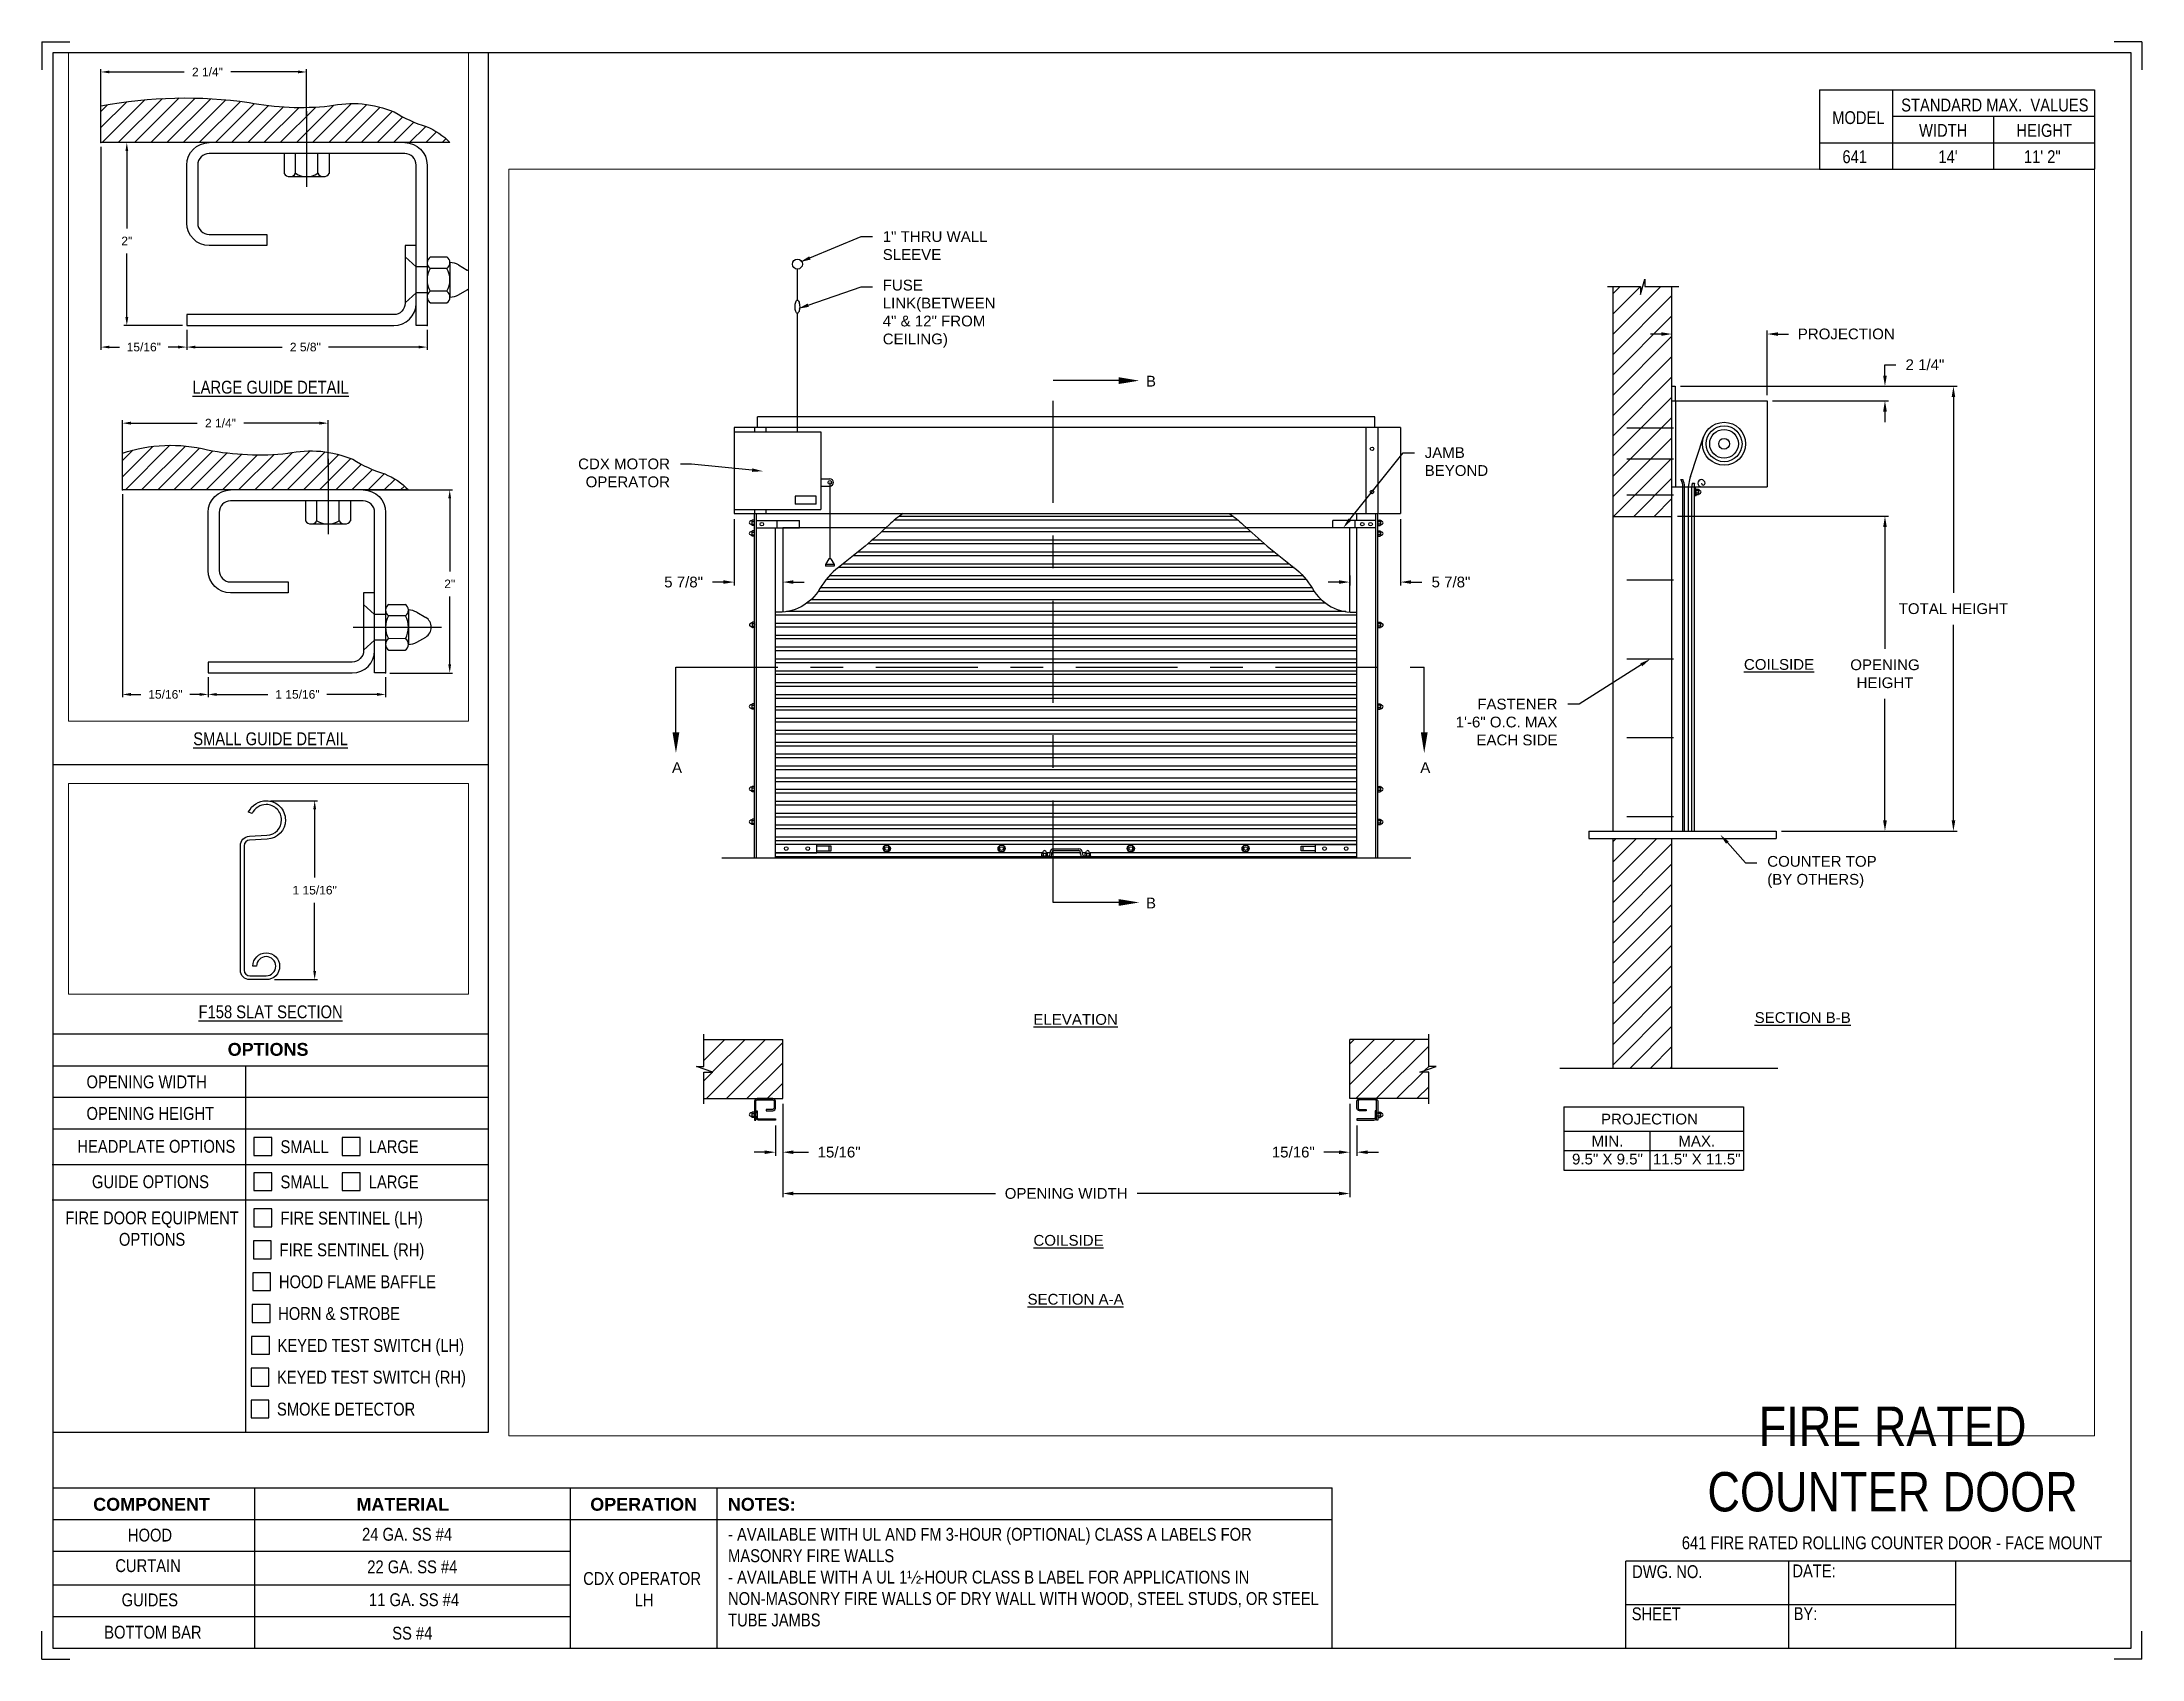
# Paper-space layout '641 CDX OPERATOR LH' of a CAD drawing. Header units: inches. Extents: x 0.1 to 10.9, y 0.1 to 8.4.
# The model-space entities are those that its viewports show. They can reach past a viewport. Long polylines and large blocks are cut down to what shows.
import ezdxf
from ezdxf import colors
from ezdxf.entities.mleader import LeaderData, LeaderLine
from ezdxf.math import Vec2, Vec3

# ---------------------------------------------------------------- set-up
doc = ezdxf.new("R2010")
doc.units = ezdxf.units.IN
doc.header["$LTSCALE"] = 0.25
doc.header["$MEASUREMENT"] = 0
doc.linetypes.add('CENTER', pattern=[2, 1.25, -0.25, 0.25, -0.25])
for name, color, linetype in [('ANNOTATIONS', 1, 'Continuous'), ('CDX OPERATOR LH', 7, 'Continuous'), ('DETAILS', 4, 'Continuous'), ('SECTION CUTS', 6, 'CENTER'), ('TITLE BLOCK', 7, 'Continuous')]:
    doc.layers.add(name, color=color, linetype=linetype)
doc.styles.add('ARIAL', font='arial.ttf', dxfattribs={"height": 0.09375})
doc.styles.add('CADdetails-DIMENSIONS', font='ARIALN.TTF', dxfattribs={"height": 2.38})
doc.styles.get("Standard").update_dxf_attribs({"font": 'romans.shx'})
doc.dimstyles.new('ARIAL', dxfattribs={"dimtxt": 0.09375, "dimasz": 0.09375, "dimexe": 0.03125, "dimexo": 0.046875, "dimgap": 0.09, "dimtad": 0, "dimtih": 1, "dimtoh": 1, "dimdec": 4, "dimzin": 0, "dimdsep": 46, "dimlunit": 4, "dimtxsty": 'ARIAL', "dimcen": 0.09, "dimadec": 0, "dimazin": 0, "dimtfac": 1, "dimtdec": 4, "dimtix": 1, "dimtofl": 0, "dimtmove": 0, "dimatfit": 3, "dimfxl": 0.18, "dimfrac": 2, "dimtolj": 1, "dimtzin": 0, "dimarcsym": 0})
doc.dimstyles.new('STANDARD$0', dxfattribs={"dimtxt": 0.09375, "dimasz": 0.09375, "dimexe": 0.03125, "dimexo": 0.046875, "dimgap": 0.09, "dimtad": 0, "dimtih": 1, "dimtoh": 1, "dimdec": 4, "dimzin": 0, "dimdsep": 46, "dimtxsty": 'ARIAL', "dimcen": 0.09, "dimadec": 0, "dimazin": 0, "dimtfac": 1, "dimtdec": 4, "dimtofl": 0, "dimtmove": 0, "dimatfit": 1, "dimfxl": 1, "dimtolj": 1, "dimtzin": 0, "dimarcsym": 0})
pattern_1 = [(45, (22.09341, -36.9515), (-0.08838835, 0.08838835), [])]

psp = doc.layouts.new('641 CDX OPERATOR LH')

# ---------------------------------------------------------------- texts
at = {"layer": 'TITLE BLOCK', "attachment_point": 2, "style": 'CADdetails-DIMENSIONS'}
for s, width, insert, char_height in [('MODEL', 0.28815, (9.45, 8.068), 0.0664), ('STANDARD MAX.  VALUES', 1.75949, (10.155, 8.133), 0.06641), ('WIDTH', 0.42908, (9.888, 8.002), 0.0664), ('HEIGHT', 0.42908, (10.41, 8.002), 0.0664), ('\\pxqc;641', 0.29952, (9.431, 7.866), 0.0664)]:
    psp.add_mtext_dynamic_manual_height_columns(s, width=width, gutter_width=1.363, heights=[0], dxfattribs=dict(at, insert=insert, char_height=char_height))
at = {"layer": 'TITLE BLOCK', "style": 'CADdetails-DIMENSIONS'}
for s, insert, char_height, width, attachment_point in [("14'", (9.913, 7.866), 0.0664, 1.75949, 2), ('11\' 2"', (10.4, 7.866), 0.0664, 1.75949, 2), ('{\\LLARGE GUIDE DETAIL}', (1.248, 6.675), 0.06641, 1.75949, 2), ('{\\LSMALL GUIDE DETAIL}', (1.248, 4.858), 0.06641, 1.75949, 2), ('{\\LF158 SLAT SECTION}', (1.248, 3.447), 0.06641, 1.75949, 2), ('{\\fArial|b1|i0|c0|p34;OPTIONS}', (1.235, 3.253), 0.06641, 1.75949, 2), ('OPENING WIDTH', (0.297, 3.085), 0.06641, 1.30693, 1), ('OPENING HEIGHT', (0.297, 2.922), 0.06641, 1.30693, 1), ('HEADPLATE OPTIONS', (0.25, 2.752), 0.06641, 0.86513, 1), ('SMALL', (1.299, 2.75), 0.0664, 1.23928, 1), ('LARGE', (1.755, 2.75), 0.0664, 1.23928, 1), ('\\pxqc;GUIDE OPTIONS', (0.25, 2.569), 0.06641, 0.75473, 1), ('SMALL', (1.299, 2.568), 0.0664, 1.23928, 1), ('LARGE', (1.755, 2.568), 0.0664, 1.23928, 1), ('\\pxqc;FIRE DOOR EQUIPMENT\\POPTIONS', (-0.13, 2.382), 0.06641, 1.53133, 1), ('FIRE SENTINEL (LH)', (1.299, 2.381), 0.06641, 1.23928, 1), ('FIRE SENTINEL (RH)', (1.294, 2.217), 0.06641, 1.53035, 1), ('HOOD FLAME BAFFLE', (1.291, 2.052), 0.06641, 1.53035, 1), ('HORN & STROBE', (1.287, 1.888), 0.06641, 1.53035, 1), ('KEYED TEST SWITCH (LH)', (1.284, 1.723), 0.06641, 1.53035, 1), ('KEYED TEST SWITCH (RH)', (1.281, 1.559), 0.06641, 1.53035, 1), ('SMOKE DETECTOR', (1.281, 1.394), 0.06641, 1.53035, 1), ('\\A1;\\pxqc;FIRE RATED COUNTER DOOR', (10.642, 1.374), 0.20312, 2.03069, 3), ('{\\fArial|b1|i0|c0|p34;COMPONENT}', (0.633, 0.902), 0.06641, 1.75949, 2), ('{\\fArial|b1|i0|c0|p34;MATERIAL}', (1.931, 0.902), 0.06641, 1.75949, 2), ('{\\fArial|b1|i0|c0|p34;OPERATION}', (3.175, 0.902), 0.06641, 1.75949, 2), ('{\\fArial|b1|i0|c0|p34;NOTES:}', (3.785, 0.902), 0.06641, 1.75949, 2), ('HOOD', (0.625, 0.743), 0.0664, 1.75949, 2), ('24 GA. SS #4', (1.953, 0.747), 0.06641, 1.75949, 2), ('\\pxql,t2;- AVAILABLE WITH UL AND FM 3-HOUR (OPTIONAL) CLASS A LABELS FOR MASONRY FIRE WALLS\\P- AVAILABLE WITH A UL 1½-HOUR CLASS B LABEL FOR APPLICATIONS IN NON-MASONRY FIRE WALLS OF DRY WALL WITH WOOD, STEEL STUDS, OR STEEL TUBE JAMBS', (5.141, 0.747), 0.066406, 3.0597, 2), ('641 FIRE RATED ROLLING COUNTER DOOR - FACE MOUNT', (9.624, 0.703), 0.06641, 2.79915, 2), ('CURTAIN', (0.615, 0.585), 0.0664, 1.75949, 2), ('22 GA. SS #4', (1.98, 0.579), 0.06641, 1.75949, 2), ('DWG. NO.', (8.463, 0.554), 0.0664, 1.75949, 2), ('DATE:', (9.221, 0.558), 0.0664, 1.75949, 2), ('\\P\\PCDX OPERATOR\\P LH', (3.167, 0.74), 0.06641, 1.75949, 2), ('GUIDES', (0.624, 0.408), 0.0664, 1.75949, 2), ('11 GA. SS #4', (1.989, 0.409), 0.06641, 1.75949, 2), ('SHEET', (8.406, 0.336), 0.0664, 1.75949, 2), ('BY:', (9.177, 0.337), 0.0664, 1.75949, 2), ('BOTTOM BAR', (0.64, 0.241), 0.0664, 1.75949, 2), ('SS #4', (1.98, 0.236), 0.0664, 1.75949, 2)]:
    psp.add_mtext(s, dxfattribs=dict(at, insert=insert, char_height=char_height, width=width, attachment_point=attachment_point))

msp = doc.modelspace()

# ---------------------------------------------------------------- texts
at = {"layer": 'ANNOTATIONS', "char_height": 0.09375, "attachment_point": 2, "style": 'ARIAL'}
for s, insert, width in [('{\\LCOILSIDE}', (185.68058, 222.59348), 1.3823677), ('{\\LELEVATION}', (179.55534, 219.50166), 3.0834986), ('{\\LSECTION B-B}', (185.88675, 219.51762), 1.3823677), ('{\\LCOILSIDE}', (179.49398, 217.57699), 1.3823677), ('{\\LSECTION A-A}', (179.55534, 217.06383), 1.3823677)]:
    msp.add_mtext(s, dxfattribs=dict(at, insert=insert, width=width))
for s, width, insert in [('PROJECTION ', 1.7594917, (184.55249, 218.63324)), ('MIN.\\P9.5" X 9.5" ', 0.6711642, (184.18647, 218.44125)), ('MAX.\\P11.5" X 11.5"', 0.7869326, (184.96412, 218.44125))]:
    msp.add_mtext_dynamic_manual_height_columns(s, width=width, gutter_width=1.36268, heights=[0], dxfattribs=dict(at, insert=insert))
at = {"layer": 'SECTION CUTS', "style": 'ARIAL'}
for s, p in [('B', (180.16808, 224.96722)), ('A', (176.04075, 221.6016)), ('A', (182.55671, 221.6016)), ('B', (180.16808, 220.4215))]:
    msp.add_text(s, height=0.09375, dxfattribs=at).set_placement(p)

# ---------------------------------------------------------------- blocks, each defined once
blk = doc.blocks.new('*D55')
at = {"layer": 'ANNOTATIONS', "color": 0, "linetype": 'Continuous', "lineweight": -2, "transparency": 16777216}
for p, q in [((195.325, 237.627), (195.325, 235.409)), ((196.262, 235.627), (196.262, 235.409)), ((195.418, 235.44), (195.528, 235.44)), ((196.168, 235.44), (196.062, 235.44))]:
    blk.add_line(p, q, dxfattribs=at)
at = {"layer": 'ANNOTATIONS', "color": 0, "linetype": 'Continuous', "transparency": 16777216}
for points in [[(195.418, 235.456), (195.418, 235.424), (195.325, 235.44)], [(196.168, 235.456), (196.168, 235.424), (196.262, 235.44)]]:
    blk.add_solid(points, dxfattribs=at)
at = {"layer": 'defpoints', "color": 0, "linetype": 'Continuous', "transparency": 16777216}
for p in [(195.325, 237.674), (196.262, 235.674), (196.262, 235.44)]:
    blk.add_point(p, dxfattribs=at)
at = {"layer": 'ANNOTATIONS', "color": 0, "linetype": 'Continuous', "transparency": 16777216, "insert": (195.795, 235.44), "char_height": 0.0938, "attachment_point": 5, "style": 'ARIAL'}
blk.add_mtext('\\A1;15/16"', dxfattribs=at)
blk = doc.blocks.new('*D56')
at = {"layer": 'ANNOTATIONS', "color": 0, "linetype": 'Continuous', "lineweight": -2, "transparency": 16777216}
for p, q in [((196.262, 235.627), (196.262, 235.409)), ((198.2, 235.627), (198.2, 235.409)), ((196.356, 235.44), (196.915, 235.44)), ((198.106, 235.44), (197.558, 235.44))]:
    blk.add_line(p, q, dxfattribs=at)
at = {"layer": 'ANNOTATIONS', "color": 0, "linetype": 'Continuous', "transparency": 16777216}
for points in [[(196.356, 235.456), (196.356, 235.424), (196.262, 235.44)], [(198.106, 235.456), (198.106, 235.424), (198.2, 235.44)]]:
    blk.add_solid(points, dxfattribs=at)
at = {"layer": 'defpoints', "color": 0, "linetype": 'Continuous', "transparency": 16777216}
for p in [(196.262, 235.674), (198.2, 235.674), (196.262, 235.44)]:
    blk.add_point(p, dxfattribs=at)
at = {"layer": 'ANNOTATIONS', "color": 0, "linetype": 'Continuous', "transparency": 16777216, "insert": (197.237, 235.44), "char_height": 0.09375, "attachment_point": 5, "style": 'ARIAL'}
blk.add_mtext('\\A1;1 15/16"', dxfattribs=at)
blk = doc.blocks.new('*D57')
at = {"layer": 'ANNOTATIONS', "color": 0, "linetype": 'Continuous', "lineweight": -2, "transparency": 16777216}
for p, q in [((198.001, 237.674), (198.931, 237.674)), ((198.9, 237.581), (198.9, 236.785)), ((198.9, 235.768), (198.9, 236.511)), ((198.246, 235.674), (198.931, 235.674))]:
    blk.add_line(p, q, dxfattribs=at)
at = {"layer": 'ANNOTATIONS', "color": 0, "linetype": 'Continuous', "transparency": 16777216}
for points in [[(198.884, 237.581), (198.915, 237.581), (198.9, 237.674)], [(198.884, 235.768), (198.915, 235.768), (198.9, 235.674)]]:
    blk.add_solid(points, dxfattribs=at)
at = {"layer": 'defpoints', "color": 0, "linetype": 'Continuous', "transparency": 16777216}
for p in [(197.955, 237.674), (198.9, 237.674), (198.2, 235.674)]:
    blk.add_point(p, dxfattribs=at)
at = {"layer": 'ANNOTATIONS', "color": 0, "linetype": 'Continuous', "transparency": 16777216, "insert": (198.9, 236.648), "char_height": 0.0938, "attachment_point": 5, "style": 'ARIAL'}
blk.add_mtext('\\A1;2"', dxfattribs=at)
blk = doc.blocks.new('*D68')
at = {"layer": 'ANNOTATIONS', "color": 0, "linetype": 'Continuous', "lineweight": -2, "transparency": 16777216}
for p, q in [((195.325, 237.952), (195.325, 238.435)), ((195.418, 238.404), (196.142, 238.404)), ((197.477, 238.404), (196.65, 238.404)), ((197.571, 237.952), (197.571, 238.435))]:
    blk.add_line(p, q, dxfattribs=at)
at = {"layer": 'ANNOTATIONS', "color": 0, "linetype": 'Continuous', "transparency": 16777216}
for points in [[(195.418, 238.42), (195.418, 238.388), (195.325, 238.404)], [(197.477, 238.42), (197.477, 238.388), (197.571, 238.404)]]:
    blk.add_solid(points, dxfattribs=at)
at = {"layer": 'defpoints', "color": 0, "linetype": 'Continuous', "transparency": 16777216}
for p in [(197.571, 238.404), (195.325, 237.905), (197.571, 237.905)]:
    blk.add_point(p, dxfattribs=at)
at = {"layer": 'ANNOTATIONS', "color": 0, "linetype": 'Continuous', "transparency": 16777216, "insert": (196.396, 238.404), "char_height": 0.0938, "attachment_point": 5, "style": 'ARIAL'}
blk.add_mtext('\\A1;2 1/4"', dxfattribs=at)
blk = doc.blocks.new('*D64')
at = {"layer": 'ANNOTATIONS', "color": 0, "linetype": 'Continuous', "lineweight": -2, "transparency": 16777216}
for p, q in [((195.091, 241.423), (195.091, 239.204)), ((196.028, 239.423), (196.028, 239.204)), ((195.184, 239.235), (195.292, 239.235)), ((195.934, 239.235), (195.826, 239.235))]:
    blk.add_line(p, q, dxfattribs=at)
at = {"layer": 'ANNOTATIONS', "color": 0, "linetype": 'Continuous', "transparency": 16777216}
for points in [[(195.184, 239.251), (195.184, 239.22), (195.091, 239.235)], [(195.934, 239.251), (195.934, 239.22), (196.028, 239.235)]]:
    blk.add_solid(points, dxfattribs=at)
at = {"layer": 'defpoints', "color": 0, "linetype": 'Continuous', "transparency": 16777216}
for p in [(195.091, 241.47), (196.028, 239.47), (196.028, 239.235)]:
    blk.add_point(p, dxfattribs=at)
at = {"layer": 'ANNOTATIONS', "color": 0, "linetype": 'Continuous', "transparency": 16777216, "insert": (195.559, 239.235), "char_height": 0.0938, "attachment_point": 5, "style": 'ARIAL'}
blk.add_mtext('\\A1;15/16"', dxfattribs=at)
blk = doc.blocks.new('*D65')
at = {"layer": 'ANNOTATIONS', "color": 0, "linetype": 'Continuous', "lineweight": -2, "transparency": 16777216}
for p, q in [((196.028, 239.423), (196.028, 239.204)), ((198.653, 239.423), (198.653, 239.204)), ((196.122, 239.235), (197.069, 239.235)), ((198.559, 239.235), (197.577, 239.235))]:
    blk.add_line(p, q, dxfattribs=at)
at = {"layer": 'ANNOTATIONS', "color": 0, "linetype": 'Continuous', "transparency": 16777216}
for points in [[(196.122, 239.251), (196.122, 239.22), (196.028, 239.235)], [(198.559, 239.251), (198.559, 239.22), (198.653, 239.235)]]:
    blk.add_solid(points, dxfattribs=at)
at = {"layer": 'defpoints', "color": 0, "linetype": 'Continuous', "transparency": 16777216}
for p in [(196.028, 239.47), (198.653, 239.47), (196.028, 239.235)]:
    blk.add_point(p, dxfattribs=at)
at = {"layer": 'ANNOTATIONS', "color": 0, "linetype": 'Continuous', "transparency": 16777216, "insert": (197.323, 239.235), "char_height": 0.0938, "attachment_point": 5, "style": 'ARIAL'}
blk.add_mtext('\\A1;2 5/8"', dxfattribs=at)
blk = doc.blocks.new('*D66')
at = {"layer": 'ANNOTATIONS', "color": 0, "linetype": 'Continuous', "lineweight": -2, "transparency": 16777216}
for p, q in [((196.226, 241.47), (195.342, 241.47)), ((195.373, 241.376), (195.373, 240.532)), ((195.373, 239.563), (195.373, 240.258)), ((195.981, 239.47), (195.342, 239.47))]:
    blk.add_line(p, q, dxfattribs=at)
at = {"layer": 'ANNOTATIONS', "color": 0, "linetype": 'Continuous', "transparency": 16777216}
for points in [[(195.358, 241.376), (195.389, 241.376), (195.373, 241.47)], [(195.358, 239.563), (195.389, 239.563), (195.373, 239.47)]]:
    blk.add_solid(points, dxfattribs=at)
at = {"layer": 'defpoints', "color": 0, "linetype": 'Continuous', "transparency": 16777216}
for p in [(195.373, 241.47), (196.273, 241.47), (196.028, 239.47)]:
    blk.add_point(p, dxfattribs=at)
at = {"layer": 'ANNOTATIONS', "color": 0, "linetype": 'Continuous', "transparency": 16777216, "insert": (195.373, 240.395), "char_height": 0.0938, "attachment_point": 5, "style": 'ARIAL'}
blk.add_mtext('\\A1;2"', dxfattribs=at)
blk = doc.blocks.new('*D71')
at = {"layer": 'ANNOTATIONS', "color": 0, "linetype": 'Continuous', "lineweight": -2, "transparency": 16777216}
for p, q in [((195.091, 241.747), (195.091, 242.272)), ((195.184, 242.241), (196, 242.241)), ((197.243, 242.241), (196.508, 242.241)), ((197.337, 241.747), (197.337, 242.272))]:
    blk.add_line(p, q, dxfattribs=at)
at = {"layer": 'ANNOTATIONS', "color": 0, "linetype": 'Continuous', "transparency": 16777216}
for points in [[(195.184, 242.257), (195.184, 242.226), (195.091, 242.241)], [(197.243, 242.257), (197.243, 242.226), (197.337, 242.241)]]:
    blk.add_solid(points, dxfattribs=at)
at = {"layer": 'defpoints', "color": 0, "linetype": 'Continuous', "transparency": 16777216}
for p in [(197.337, 242.241), (195.091, 241.7), (197.337, 241.7)]:
    blk.add_point(p, dxfattribs=at)
at = {"layer": 'ANNOTATIONS', "color": 0, "linetype": 'Continuous', "transparency": 16777216, "insert": (196.254, 242.241), "char_height": 0.0938, "attachment_point": 5, "style": 'ARIAL'}
blk.add_mtext('\\A1;2 1/4"', dxfattribs=at)
blk = doc.blocks.new('*D82')
at = {"layer": 'ANNOTATIONS', "color": 0, "lineweight": -2, "transparency": 16777216}
for p, q in [((184.655, 225.425), (184.561, 225.425)), ((184.748, 225.016), (184.748, 225.456)), ((185.577, 224.891), (185.577, 225.456)), ((185.671, 225.425), (185.764, 225.425))]:
    blk.add_line(p, q, dxfattribs=at)
at = {"layer": 'ANNOTATIONS', "color": 0, "transparency": 16777216}
for points in [[(184.655, 225.44), (184.655, 225.409), (184.748, 225.425)], [(185.671, 225.44), (185.671, 225.409), (185.577, 225.425)]]:
    blk.add_solid(points, dxfattribs=at)
at = {"layer": 'defpoints', "color": 0, "transparency": 16777216}
for p in [(185.577, 225.425), (184.748, 224.97), (185.577, 224.844)]:
    blk.add_point(p, dxfattribs=at)
at = {"layer": 'ANNOTATIONS', "color": 0, "transparency": 16777216, "insert": (186.266, 225.425), "char_height": 0.09375, "attachment_point": 5, "style": 'ARIAL'}
blk.add_mtext('\\A1;PROJECTION', dxfattribs=at)
blk = doc.blocks.new('*D77')
at = {"layer": 'ANNOTATIONS', "color": 0, "lineweight": -2, "transparency": 16777216}
for p, q in [((186.603, 225.063), (186.603, 225.157)), ((186.603, 225.157), (186.697, 225.157)), ((184.824, 224.97), (186.634, 224.97)), ((185.624, 224.844), (186.634, 224.844)), ((186.603, 224.75), (186.603, 224.656))]:
    blk.add_line(p, q, dxfattribs=at)
at = {"layer": 'ANNOTATIONS', "color": 0, "transparency": 16777216}
for points in [[(186.587, 225.063), (186.619, 225.063), (186.603, 224.97)], [(186.587, 224.75), (186.619, 224.75), (186.603, 224.844)]]:
    blk.add_solid(points, dxfattribs=at)
at = {"layer": 'defpoints', "color": 0, "transparency": 16777216}
for p in [(184.777, 224.97), (186.603, 224.97), (185.577, 224.844)]:
    blk.add_point(p, dxfattribs=at)
at = {"layer": 'ANNOTATIONS', "color": 0, "transparency": 16777216, "insert": (186.951, 225.157), "char_height": 0.0938, "attachment_point": 5, "style": 'ARIAL'}
blk.add_mtext('\\A1;2 1/4"', dxfattribs=at)
blk = doc.blocks.new('*D80')
at = {"layer": 'ANNOTATIONS', "color": 0, "lineweight": -2, "transparency": 16777216}
for p, q in [((182.384, 223.813), (182.384, 223.233)), ((181.942, 223.322), (181.942, 223.233)), ((181.848, 223.264), (181.755, 223.264)), ((182.477, 223.264), (182.571, 223.264))]:
    blk.add_line(p, q, dxfattribs=at)
at = {"layer": 'ANNOTATIONS', "color": 0, "transparency": 16777216}
for points in [[(181.848, 223.28), (181.848, 223.249), (181.942, 223.264)], [(182.477, 223.28), (182.477, 223.249), (182.384, 223.264)]]:
    blk.add_solid(points, dxfattribs=at)
at = {"layer": 'defpoints', "color": 0, "transparency": 16777216}
for p in [(182.384, 223.86), (181.942, 223.369), (182.384, 223.264)]:
    blk.add_point(p, dxfattribs=at)
at = {"layer": 'ANNOTATIONS', "color": 0, "transparency": 16777216, "insert": (182.824, 223.264), "char_height": 0.0938, "attachment_point": 5, "style": 'ARIAL'}
blk.add_mtext('\\A1;5 7/8"', dxfattribs=at)
blk = doc.blocks.new('*D81')
at = {"layer": 'ANNOTATIONS', "color": 0, "lineweight": -2, "transparency": 16777216}
for p, q in [((176.583, 223.813), (176.583, 223.233)), ((177.005, 223.322), (177.005, 223.233)), ((176.489, 223.264), (176.395, 223.264)), ((177.098, 223.264), (177.192, 223.264))]:
    blk.add_line(p, q, dxfattribs=at)
at = {"layer": 'ANNOTATIONS', "color": 0, "transparency": 16777216}
for points in [[(176.489, 223.28), (176.489, 223.249), (176.583, 223.264)], [(177.098, 223.28), (177.098, 223.249), (177.005, 223.264)]]:
    blk.add_solid(points, dxfattribs=at)
at = {"layer": 'defpoints', "color": 0, "transparency": 16777216}
for p in [(176.583, 223.86), (177.005, 223.369), (176.583, 223.264)]:
    blk.add_point(p, dxfattribs=at)
at = {"layer": 'ANNOTATIONS', "color": 0, "transparency": 16777216, "insert": (176.142, 223.264), "char_height": 0.0938, "attachment_point": 5, "style": 'ARIAL'}
blk.add_mtext('\\A1;5 7/8"', dxfattribs=at)
blk = doc.blocks.new('*D75')
at = {"layer": 'ANNOTATIONS', "color": 0, "lineweight": -2, "transparency": 16777216}
for p, q in [((181.942, 218.718), (181.942, 218.266)), ((182.005, 218.531), (182.005, 218.266)), ((181.848, 218.298), (181.718, 218.298)), ((182.098, 218.298), (182.192, 218.298))]:
    blk.add_line(p, q, dxfattribs=at)
at = {"layer": 'ANNOTATIONS', "color": 0, "transparency": 16777216}
for points in [[(181.848, 218.313), (181.848, 218.282), (181.942, 218.298)], [(182.098, 218.313), (182.098, 218.282), (182.005, 218.298)]]:
    blk.add_solid(points, dxfattribs=at)
at = {"layer": 'defpoints', "color": 0, "transparency": 16777216}
for p in [(181.942, 218.765), (182.005, 218.577), (182.005, 218.298)]:
    blk.add_point(p, dxfattribs=at)
at = {"layer": 'ANNOTATIONS', "color": 0, "transparency": 16777216, "insert": (181.451, 218.298), "char_height": 0.0938, "attachment_point": 5, "style": 'ARIAL'}
blk.add_mtext('\\A1;15/16"', dxfattribs=at)
blk = doc.blocks.new('*D76')
at = {"layer": 'ANNOTATIONS', "color": 0, "lineweight": -2, "transparency": 16777216}
for p, q in [((177.005, 218.718), (177.005, 218.266)), ((176.942, 218.531), (176.942, 218.266)), ((176.848, 218.298), (176.755, 218.298)), ((177.098, 218.298), (177.229, 218.298))]:
    blk.add_line(p, q, dxfattribs=at)
at = {"layer": 'ANNOTATIONS', "color": 0, "transparency": 16777216}
for points in [[(176.848, 218.313), (176.848, 218.282), (176.942, 218.298)], [(177.098, 218.313), (177.098, 218.282), (177.005, 218.298)]]:
    blk.add_solid(points, dxfattribs=at)
at = {"layer": 'defpoints', "color": 0, "transparency": 16777216}
for p in [(177.005, 218.765), (176.942, 218.577), (176.942, 218.298)]:
    blk.add_point(p, dxfattribs=at)
at = {"layer": 'ANNOTATIONS', "color": 0, "transparency": 16777216, "insert": (177.496, 218.298), "char_height": 0.0938, "attachment_point": 5, "style": 'ARIAL'}
blk.add_mtext('\\A1;15/16"', dxfattribs=at)
blk = doc.blocks.new('*D74')
at = {"layer": 'ANNOTATIONS', "color": 0, "lineweight": -2, "transparency": 16777216}
for p, q in [((184.795, 223.837), (186.634, 223.837)), ((186.603, 223.743), (186.603, 222.683)), ((186.603, 221.188), (186.603, 222.248)), ((185.702, 221.094), (186.634, 221.094))]:
    blk.add_line(p, q, dxfattribs=at)
at = {"layer": 'ANNOTATIONS', "color": 0, "transparency": 16777216}
for points in [[(186.587, 223.743), (186.619, 223.743), (186.603, 223.837)], [(186.587, 221.188), (186.619, 221.188), (186.603, 221.094)]]:
    blk.add_solid(points, dxfattribs=at)
at = {"layer": 'defpoints', "color": 0, "transparency": 16777216}
for p in [(184.748, 223.837), (185.655, 221.094), (186.603, 221.094)]:
    blk.add_point(p, dxfattribs=at)
at = {"layer": 'ANNOTATIONS', "color": 0, "transparency": 16777216, "insert": (186.603, 222.465), "char_height": 0.09375, "attachment_point": 5, "style": 'ARIAL'}
blk.add_mtext('\\A1;OPENING\\PHEIGHT', dxfattribs=at)
blk = doc.blocks.new('*D79')
at = {"layer": 'ANNOTATIONS', "color": 0, "lineweight": -2, "transparency": 16777216}
for p, q in [((184.824, 224.97), (187.231, 224.97)), ((187.199, 224.876), (187.199, 223.17)), ((187.199, 221.188), (187.199, 222.893)), ((185.702, 221.094), (187.231, 221.094))]:
    blk.add_line(p, q, dxfattribs=at)
at = {"layer": 'ANNOTATIONS', "color": 0, "transparency": 16777216}
for points in [[(187.184, 224.876), (187.215, 224.876), (187.199, 224.97)], [(187.184, 221.188), (187.215, 221.188), (187.199, 221.094)]]:
    blk.add_solid(points, dxfattribs=at)
at = {"layer": 'defpoints', "color": 0, "transparency": 16777216}
for p in [(184.777, 224.97), (187.199, 224.97), (185.655, 221.094)]:
    blk.add_point(p, dxfattribs=at)
at = {"layer": 'ANNOTATIONS', "color": 0, "transparency": 16777216, "insert": (187.199, 223.032), "char_height": 0.09375, "attachment_point": 5, "style": 'ARIAL'}
blk.add_mtext('\\A1;TOTAL HEIGHT', dxfattribs=at)
blk = doc.blocks.new('*D78')
at = {"layer": 'ANNOTATIONS', "color": 0, "lineweight": -2, "transparency": 16777216}
for p, q in [((177.005, 218.531), (177.005, 217.907)), ((181.942, 218.534), (181.942, 217.907)), ((177.098, 217.938), (178.857, 217.938)), ((181.848, 217.938), (180.09, 217.938))]:
    blk.add_line(p, q, dxfattribs=at)
at = {"layer": 'ANNOTATIONS', "color": 0, "transparency": 16777216}
for points in [[(177.098, 217.954), (177.098, 217.922), (177.005, 217.938)], [(181.848, 217.954), (181.848, 217.922), (181.942, 217.938)]]:
    blk.add_solid(points, dxfattribs=at)
at = {"layer": 'defpoints', "color": 0, "transparency": 16777216}
for p in [(177.005, 218.578), (181.942, 218.581), (181.942, 217.938)]:
    blk.add_point(p, dxfattribs=at)
at = {"layer": 'ANNOTATIONS', "color": 0, "transparency": 16777216, "insert": (179.473, 217.938), "char_height": 0.09375, "attachment_point": 5, "style": 'ARIAL'}
blk.add_mtext('\\A1;OPENING WIDTH', dxfattribs=at)
blk = doc.blocks.new('*D113')
at = {"layer": 'ANNOTATIONS', "color": 0, "lineweight": -2, "transparency": 16777216}
for p, q in [((197.083, 245.275), (197.596, 245.275)), ((197.565, 245.181), (197.565, 244.436)), ((197.565, 243.414), (197.565, 244.159)), ((197.125, 243.32), (197.596, 243.32))]:
    blk.add_line(p, q, dxfattribs=at)
at = {"layer": 'ANNOTATIONS', "color": 0, "transparency": 16777216}
for points in [[(197.55, 245.181), (197.581, 245.181), (197.565, 245.275)], [(197.55, 243.414), (197.581, 243.414), (197.565, 243.32)]]:
    blk.add_solid(points, dxfattribs=at)
at = {"layer": 'defpoints', "color": 0, "transparency": 16777216}
for p in [(197.036, 245.275), (197.078, 243.32), (197.565, 243.32)]:
    blk.add_point(p, dxfattribs=at)
at = {"layer": 'ANNOTATIONS', "color": 0, "transparency": 16777216, "insert": (197.565, 244.297), "char_height": 0.09375, "attachment_point": 5, "style": 'ARIAL'}
blk.add_mtext('\\A1;1 15/16"', dxfattribs=at)

# ---------------------------------------------------------------- dimensions: what is measured, and where the dimension line sits
at = {"layer": 'ANNOTATIONS'}
for base, p1, p2, text, picture, middle in [((197.56524, 243.32001), (197.03567, 245.27482), (197.07784, 243.32001), '1 15/16"', '*D113', (197.56524, 244.29742)), ((186.603, 224.96958), (185.57689, 224.84377), (184.77718, 224.96958), '2 1/4"', '*D77', (186.95065, 225.15708)), ((187.19946, 224.96958), (185.65471, 221.09377), (184.77718, 224.96958), 'TOTAL HEIGHT', '*D79', (187.19946, 223.03167))]:
    dim = msp.add_linear_dim(base=base, p1=p1, p2=p2, angle=90, text=text, dimstyle='STANDARD$0', dxfattribs=at)
    dim.commit()
    dim.dimension.update_dxf_attribs({"geometry": picture, "text_midpoint": middle, "dimtype": 160})
at = {"layer": 'ANNOTATIONS', "linetype": 'Continuous'}
for base, p1, p2, picture, middle in [((197.336905, 242.241225), (195.090554, 241.700325), (197.336905, 241.700325), '*D71', (196.25434, 242.241225)), ((196.02805, 239.2353), (195.09055, 241.4696), (196.02805, 239.4696), '*D64', (195.5593, 239.2353)), ((197.570871, 238.403937), (195.32452, 237.905055), (197.570871, 237.905055), '*D68', (196.396139, 238.403937)), ((196.26202, 235.44002), (195.32452, 237.67433), (196.26202, 235.67433), '*D55', (195.79464, 235.44002))]:
    dim = msp.add_linear_dim(base=base, p1=p1, p2=p2, dimstyle='ARIAL', dxfattribs=at)
    dim.commit()
    dim.dimension.update_dxf_attribs({"geometry": picture, "text_midpoint": middle, "dimtype": 160})
for base, p1, p2, angle, picture, middle in [((195.37327, 241.4696), (196.02805, 239.4696), (196.27305, 241.4696), 90, '*D66', (195.37327, 240.395)), ((196.02805, 239.2353), (198.65305, 239.4696), (196.02805, 239.4696), 180, '*D65', (197.32318, 239.2353)), ((198.89961, 237.67433), (198.19952, 235.67433), (197.95452, 237.67433), 90, '*D57', (198.89961, 236.64765)), ((196.26202, 235.44002), (198.19952, 235.67433), (196.26202, 235.67433), 180, '*D56', (197.23694, 235.44002))]:
    dim = msp.add_linear_dim(base=base, p1=p1, p2=p2, angle=angle, dimstyle='ARIAL', dxfattribs=at)
    dim.commit()
    dim.dimension.update_dxf_attribs({"geometry": picture, "text_midpoint": middle, "dimtype": 160})
at = {"layer": 'ANNOTATIONS'}
for base, p1, p2, text, picture, middle in [((185.57689, 225.42487), (184.74846, 224.96958), (185.57689, 224.84377), 'PROJECTION', '*D82', (186.266, 225.42487)), ((176.58283, 223.26432), (177.00471, 223.36924), (176.58283, 223.86025), '5 7/8"', '*D81', (176.14223, 223.26432)), ((182.38361, 223.26432), (181.94221, 223.36906), (182.38361, 223.86025), '5 7/8"', '*D80', (182.82422, 223.26432)), ((176.94221, 218.29754), (177.00471, 218.76488), (176.94221, 218.57748), '15/16"', '*D76', (177.49578, 218.29754)), ((182.00471, 218.29754), (181.94221, 218.76488), (182.00471, 218.57748), '15/16"', '*D75', (181.45114, 218.29754))]:
    dim = msp.add_linear_dim(base=base, p1=p1, p2=p2, text=text, dimstyle='STANDARD$0', dxfattribs=at)
    dim.commit()
    dim.dimension.update_dxf_attribs({"geometry": picture, "text_midpoint": middle, "dimtype": 160})
dim = msp.add_linear_dim(base=(186.603, 221.09377), p1=(184.74846, 223.83657), p2=(185.65471, 221.09377), angle=90, text='OPENING\\PHEIGHT', dimstyle='STANDARD$0', dxfattribs=at)
dim.commit()
dim.dimension.update_dxf_attribs({"geometry": '*D74', "text_midpoint": (186.603, 222.46517)})
dim = msp.add_linear_dim(base=(181.94221, 217.93791), p1=(177.00471, 218.578), p2=(181.94221, 218.58097), text='OPENING WIDTH', dimstyle='STANDARD$0', dxfattribs=at)
dim.commit()
dim.dimension.update_dxf_attribs({"geometry": '*D78', "text_midpoint": (179.47346, 217.93791)})

# ---------------------------------------------------------------- hatches: boundary and pattern name
at = {"layer": 'CDX OPERATOR LH'}
h = msp.add_hatch(dxfattribs=at)
h.set_pattern_fill('ANSI31', color=256, style=0)
h.set_pattern_definition(pattern_1)
h.paths.add_polyline_path([(184.74846, 225.83829), (184.51196, 225.83829), (184.51196, 225.90295), (184.47355, 225.76959), (184.47355, 225.83829), (184.23283, 225.83829), (184.23283, 223.83657), (184.74846, 223.83657)])
h = msp.add_hatch(dxfattribs=at)
h.set_pattern_fill('ANSI31', color=256, style=0)
h.set_pattern_definition(pattern_1)
h.paths.add_polyline_path([(184.74846, 221.02977), (184.51196, 221.02977), (184.51196, 221.09443), (184.47355, 220.96107), (184.47355, 221.02977), (184.23283, 221.02977), (184.23283, 219.02805), (184.74846, 219.02805)])
h = msp.add_hatch(dxfattribs=at)
h.set_pattern_fill('ANSI31', color=256, style=0)
h.set_pattern_definition(pattern_1)
h.paths.add_polyline_path([(182.62971, 218.9964), (182.55174, 218.9964), (182.69381, 219.0433), (182.62971, 219.0433), (182.62971, 219.2805), (181.94221, 219.2805), (181.94221, 218.76488), (182.62971, 218.76488)])
h.paths.add_polyline_path([(177.00471, 219.2805), (176.31721, 219.2805), (176.31721, 219.0433), (176.2531, 219.0433), (176.39517, 218.9964), (176.31721, 218.9964), (176.31721, 218.76488), (177.00471, 218.76488)])
at = {"layer": 'DETAILS', "linetype": 'Continuous'}
h = msp.add_hatch(dxfattribs=at)
h.set_pattern_fill('ANSI31', color=256, style=0)
h.set_pattern_definition([(45, (207.84584, 215.32098), (-0.08838835, 0.08838835), [])])
h.paths.add_polyline_path([(197.58591, 241.87014, -0.07533914), (196.70814, 241.90759, 0.08278107), (195.09055, 241.87014), (195.09055, 241.4696), (198.90279, 241.4696, 0.10706088), (198.64297, 241.64455, -0.06290317), (198.29406, 241.8041, 0.15379408)])
h.paths.add_polyline_path([(196.067, 242.31314), (196.44168, 242.31314), (196.44168, 242.16931), (196.067, 242.16931)], flags=9)
h = msp.add_hatch(dxfattribs=at)
h.set_pattern_fill('ANSI31', color=256, style=0)
h.set_pattern_definition([(45, (207.39231, 211.52571), (-0.08838835, 0.08838835), [])])
h.paths.add_polyline_path([(197.13237, 238.07487, -0.07533914), (196.25461, 238.11232, 0.14389298), (195.32452, 238.07487), (195.32452, 237.67433), (198.44925, 237.67433, 0.10706088), (198.18944, 237.84928, -0.06290317), (197.84052, 238.00883, 0.15379408)])
h.paths.add_polyline_path([(196.20496, 238.30667), (196.58962, 238.30667), (196.58962, 238.49986), (196.20496, 238.49986)], flags=9)

# ---------------------------------------------------------------- linework, layer by layer
at = {"layer": 'ANNOTATIONS'}
for p, q in [((183.80629, 218.69267), (183.80629, 218.1413)), ((183.80629, 218.69267), (185.3714, 218.69267)), ((185.3714, 218.69267), (185.3714, 218.1413)), ((183.80629, 218.4812), (185.3714, 218.4812)), ((184.55666, 218.4812), (184.55666, 218.1413)), ((183.80629, 218.31125), (185.3714, 218.31125)), ((183.80629, 218.1413), (185.3714, 218.1413))]:
    msp.add_line(p, q, dxfattribs=at)
at = {"layer": 'CDX OPERATOR LH'}
for p, q in [((177.1332, 225.71993), (177.1332, 225.99069)), ((184.18644, 225.83829), (184.47355, 225.83829)), ((184.23283, 225.83829), (184.23283, 221.09377)), ((184.47355, 225.76959), (184.51196, 225.90295)), ((184.47355, 225.83829), (184.47355, 225.76959)), ((184.51196, 225.90295), (184.51196, 225.83829)), ((184.51196, 225.83829), (184.80715, 225.83829)), ((184.74846, 221.09377), (184.74846, 225.83829)), ((177.1332, 224.57377), (177.1332, 225.60543)), ((184.74846, 224.96958), (184.77718, 224.96958)), ((184.77718, 224.96958), (184.77718, 224.84377)), ((184.74846, 224.84377), (185.57689, 224.84377)), ((184.77971, 224.84377), (184.77971, 224.09377)), ((185.57689, 224.84377), (185.57689, 224.09377)), ((176.58274, 224.57377), (176.58274, 223.89673)), ((176.58274, 224.57377), (177.33719, 224.57377)), ((176.58283, 224.61025), (176.58283, 223.86025)), ((176.78596, 224.61025), (176.58283, 224.61025)), ((182.18635, 224.61025), (176.76057, 224.61025)), ((176.76057, 224.61025), (176.76057, 224.57377)), ((182.16096, 224.704), (176.78596, 224.704)), ((176.78596, 224.61025), (176.78596, 224.704)), ((176.86018, 224.57377), (176.86018, 224.61025)), ((176.86018, 224.57377), (176.86018, 224.61025)), ((177.33719, 224.57377), (177.33719, 223.89673)), ((182.08674, 223.86225), (182.08674, 224.61025)), ((182.08674, 223.86225), (182.08674, 224.61025)), ((182.16096, 224.61025), (182.16096, 224.704)), ((182.38361, 224.61025), (182.18049, 224.61025)), ((182.18635, 224.61025), (182.18635, 223.86225)), ((182.38361, 224.61025), (182.38361, 223.86025)), ((184.90871, 224.18285), (185.02405, 224.52817)), ((177.29753, 224.013), (177.11346, 224.013)), ((177.11346, 224.013), (177.11346, 223.94168)), ((177.29753, 223.94168), (177.29753, 224.013)), ((177.33728, 224.16264), (177.41509, 224.16352)), ((177.33728, 224.10013), (177.41553, 224.10103)), ((177.41531, 224.13228), (177.41531, 223.4655)), ((184.74846, 224.09377), (185.57689, 224.09377)), ((184.82689, 224.15627), (184.84252, 224.15627)), ((184.82689, 224.09377), (184.85814, 224.09377)), ((184.84254, 221.09433), (184.84254, 224.09433)), ((184.85814, 221.09377), (184.85814, 224.09377)), ((184.85814, 224.09377), (184.92064, 224.09377)), ((184.88939, 224.06405), (184.88939, 221.09377)), ((184.92064, 221.09377), (184.92064, 224.09377)), ((184.92064, 224.09377), (184.94017, 224.09377)), ((184.92461, 224.12502), (184.94414, 224.12502)), ((184.94017, 224.09377), (184.94017, 221.09377)), ((184.9558, 224.08063), (184.94017, 224.08063)), ((184.94017, 224.01813), (184.9558, 224.01813)), ((184.9558, 224.01813), (184.9558, 224.08063)), ((184.95875, 224.02594), (184.97604, 224.02594)), ((184.97563, 224.0611), (184.95886, 224.0611)), ((184.97601, 224.03766), (184.95902, 224.03766)), ((184.95914, 224.07282), (184.97523, 224.07282)), ((184.97921, 224.06709), (184.9793, 224.03099)), ((184.98734, 224.03382), (184.99684, 224.03929)), ((184.98786, 224.06465), (184.99685, 224.05946)), ((176.58274, 223.89673), (177.33719, 223.89673)), ((176.58283, 223.86025), (176.77033, 223.86025)), ((176.76057, 223.89673), (176.76057, 223.86225)), ((176.76057, 220.86225), (176.76057, 223.86225)), ((176.76057, 223.86225), (182.18635, 223.86225)), ((176.77033, 223.86225), (176.77033, 223.86025)), ((176.77619, 220.86225), (176.77619, 223.86225)), ((176.78596, 223.86225), (176.78596, 223.86025)), ((176.86018, 223.86225), (176.86018, 223.89673)), ((176.86018, 223.86225), (176.86018, 223.89673)), ((177.29753, 223.94168), (177.11346, 223.94168)), ((180.9289, 223.83605), (178.01801, 223.83605)), ((182.00471, 223.79975), (182.00471, 223.86225)), ((182.17072, 220.86225), (182.17072, 223.86225)), ((182.18635, 220.86225), (182.18635, 223.86225)), ((182.19611, 223.86025), (182.38361, 223.86025)), ((184.23283, 223.83657), (184.74846, 223.83657)), ((176.7285, 223.79663), (176.71951, 223.79144)), ((176.7285, 223.79663), (176.71951, 223.79144)), ((176.7285, 223.70288), (176.71951, 223.69769)), ((176.7285, 223.70288), (176.71951, 223.69769)), ((176.72903, 223.7658), (176.71952, 223.77127)), ((176.72903, 223.7658), (176.71952, 223.77127)), ((176.72903, 223.67205), (176.71952, 223.67752)), ((176.72903, 223.67205), (176.71952, 223.67752)), ((176.73715, 223.79907), (176.73706, 223.76296)), ((176.73715, 223.79907), (176.73706, 223.76296)), ((176.73715, 223.70532), (176.73706, 223.66921)), ((176.73715, 223.70532), (176.73706, 223.66921)), ((176.75761, 223.75792), (176.74032, 223.75792)), ((176.75761, 223.75792), (176.74032, 223.75792)), ((176.75761, 223.66417), (176.74032, 223.66417)), ((176.75761, 223.66417), (176.74032, 223.66417)), ((176.74035, 223.76964), (176.75734, 223.76964)), ((176.74035, 223.76964), (176.75734, 223.76964)), ((176.74035, 223.67589), (176.75734, 223.67589)), ((176.74035, 223.67589), (176.75734, 223.67589)), ((176.74073, 223.79308), (176.75751, 223.79308)), ((176.74073, 223.79308), (176.75751, 223.79308)), ((176.74073, 223.69933), (176.75751, 223.69933)), ((176.74073, 223.69933), (176.75751, 223.69933)), ((176.75723, 223.80479), (176.74113, 223.80479)), ((176.75723, 223.80479), (176.74113, 223.80479)), ((176.75723, 223.71104), (176.74113, 223.71104)), ((176.75723, 223.71104), (176.74113, 223.71104)), ((176.77619, 223.79975), (177.15119, 223.79975)), ((176.77619, 223.79975), (177.15119, 223.79975)), ((176.77619, 223.73725), (177.15119, 223.73725)), ((176.77619, 223.73725), (177.15119, 223.73725)), ((176.94221, 220.86225), (176.94221, 223.73725)), ((176.94221, 220.86225), (176.94221, 223.73725)), ((176.95783, 223.73725), (176.95783, 223.79975)), ((176.95783, 223.73725), (176.95783, 223.79975)), ((177.00471, 223.73525), (177.00471, 223.00322)), ((177.90195, 223.73525), (177.00471, 223.73525)), ((177.15119, 223.73725), (177.15119, 223.79975)), ((177.15119, 223.73725), (177.15119, 223.79975)), ((181.08154, 223.70119), (177.86538, 223.70119)), ((181.04794, 223.73244), (177.89898, 223.73244)), ((180.96933, 223.8048), (177.97758, 223.8048)), ((181.94221, 223.73525), (181.04496, 223.73525)), ((182.17072, 223.79975), (181.79572, 223.79975)), ((181.79572, 223.73725), (181.79572, 223.79975)), ((182.17072, 223.73725), (181.79572, 223.73725)), ((181.94221, 223.00288), (181.94221, 223.73525)), ((181.98908, 223.73725), (181.98908, 223.79975)), ((182.00471, 220.86225), (182.00471, 223.73725)), ((182.18931, 223.75792), (182.20659, 223.75792)), ((182.18931, 223.66417), (182.20659, 223.66417)), ((182.20619, 223.79308), (182.18941, 223.79308)), ((182.20619, 223.69933), (182.18941, 223.69933)), ((182.20657, 223.76964), (182.18957, 223.76964)), ((182.20657, 223.67589), (182.18957, 223.67589)), ((182.18969, 223.80479), (182.20578, 223.80479)), ((182.18969, 223.71104), (182.20578, 223.71104)), ((182.20976, 223.79907), (182.20985, 223.76296)), ((182.20976, 223.70532), (182.20985, 223.66921)), ((182.21789, 223.7658), (182.22739, 223.77127)), ((182.21789, 223.67205), (182.22739, 223.67752)), ((182.21841, 223.79663), (182.2274, 223.79144)), ((182.21841, 223.70288), (182.2274, 223.69769)), ((177.4075, 223.4655), (177.37625, 223.41863)), ((177.42312, 223.4655), (177.4075, 223.4655)), ((177.42312, 223.4655), (177.45437, 223.41863)), ((181.32775, 223.49396), (177.61916, 223.49396)), ((181.28893, 223.52521), (177.65798, 223.52521)), ((181.20015, 223.59757), (177.74677, 223.59757)), ((181.16315, 223.62882), (177.78377, 223.62882)), ((177.45437, 223.41863), (177.37625, 223.41863)), ((177.37625, 223.41863), (177.37625, 223.403)), ((177.45437, 223.403), (177.37625, 223.403)), ((181.56253, 223.28673), (177.38439, 223.28673)), ((181.53573, 223.31798), (177.41118, 223.31798)), ((177.45437, 223.41863), (177.45437, 223.403)), ((181.45824, 223.39034), (177.48868, 223.39034)), ((181.4186, 223.42159), (177.52831, 223.42159)), ((181.69561, 223.11075), (177.25131, 223.11075)), ((181.6328, 223.18312), (177.31411, 223.18312)), ((181.61324, 223.21437), (177.33368, 223.21437)), ((176.72932, 222.906), (176.72032, 222.90081)), ((176.73797, 222.90844), (176.73787, 222.87234)), ((176.75804, 222.91417), (176.74194, 222.91417)), ((182.00471, 222.97589), (176.94221, 222.97589)), ((181.90827, 223.00714), (177.03865, 223.00714)), ((181.73414, 223.0795), (177.21277, 223.0795)), ((182.1905, 222.91417), (182.20659, 222.91417)), ((182.21057, 222.90844), (182.21067, 222.87234)), ((182.21922, 222.906), (182.22821, 222.90081)), ((176.72984, 222.87517), (176.72034, 222.88065)), ((176.75842, 222.86729), (176.74113, 222.86729)), ((176.74116, 222.87901), (176.75816, 222.87901)), ((176.74154, 222.90245), (176.75832, 222.90245)), ((182.00471, 222.90352), (176.94221, 222.90352)), ((182.00471, 222.87227), (176.94221, 222.87227)), ((182.00471, 222.79991), (176.94221, 222.79991)), ((182.00471, 222.76866), (176.94221, 222.76866)), ((182.19012, 222.86729), (182.20741, 222.86729)), ((182.207, 222.90245), (182.19022, 222.90245)), ((182.20738, 222.87901), (182.19038, 222.87901)), ((182.2187, 222.87517), (182.2282, 222.88065)), ((182.00471, 222.69629), (176.94221, 222.69629)), ((182.00471, 222.66504), (176.94221, 222.66504)), ((182.00471, 222.59268), (176.94221, 222.59268)), ((182.00471, 222.56143), (176.94221, 222.56143)), ((182.00471, 222.48906), (176.94221, 222.48906)), ((182.00471, 222.45781), (176.94221, 222.45781)), ((182.00471, 222.38545), (176.94221, 222.38545)), ((176.7285, 222.19517), (176.71951, 222.18998)), ((176.73715, 222.19761), (176.73706, 222.1615)), ((176.74073, 222.19161), (176.75751, 222.19161)), ((176.75723, 222.20333), (176.74113, 222.20333)), ((182.00471, 222.3542), (176.94221, 222.3542)), ((182.00471, 222.28183), (176.94221, 222.28183)), ((182.00471, 222.25058), (176.94221, 222.25058)), ((182.00471, 222.17822), (176.94221, 222.17822)), ((182.20619, 222.19161), (182.18941, 222.19161)), ((182.18969, 222.20333), (182.20578, 222.20333)), ((182.20976, 222.19761), (182.20985, 222.1615)), ((182.21841, 222.19517), (182.2274, 222.18998)), ((176.72903, 222.16434), (176.71952, 222.16981)), ((176.75761, 222.15646), (176.74032, 222.15646)), ((176.74035, 222.16818), (176.75734, 222.16818)), ((182.00471, 222.14697), (176.94221, 222.14697)), ((182.00471, 222.07461), (176.94221, 222.07461)), ((182.00471, 222.04336), (176.94221, 222.04336)), ((182.18931, 222.15646), (182.20659, 222.15646)), ((182.20657, 222.16818), (182.18957, 222.16818)), ((182.21789, 222.16434), (182.22739, 222.16981)), ((182.00471, 221.97099), (176.94221, 221.97099)), ((182.00471, 221.93974), (176.94221, 221.93974)), ((182.00471, 221.86738), (176.94221, 221.86738)), ((182.00471, 221.83613), (176.94221, 221.83613)), ((182.00471, 221.76376), (176.94221, 221.76376)), ((182.00471, 221.73251), (176.94221, 221.73251)), ((182.00471, 221.66015), (176.94221, 221.66015)), ((182.00471, 221.6289), (176.94221, 221.6289)), ((176.7285, 221.47642), (176.71951, 221.47123)), ((176.72903, 221.44559), (176.71952, 221.45106)), ((176.73715, 221.47886), (176.73706, 221.44275)), ((176.74035, 221.44943), (176.75734, 221.44943)), ((176.74073, 221.47286), (176.75751, 221.47286)), ((176.75723, 221.48458), (176.74113, 221.48458)), ((182.00471, 221.55653), (176.94221, 221.55653)), ((182.00471, 221.52528), (176.94221, 221.52528)), ((182.00471, 221.45606), (176.94221, 221.45606)), ((182.20619, 221.47286), (182.18941, 221.47286)), ((182.20657, 221.44943), (182.18957, 221.44943)), ((182.18969, 221.48458), (182.20578, 221.48458)), ((182.20976, 221.47886), (182.20985, 221.44275)), ((182.21789, 221.44559), (182.22739, 221.45106)), ((182.21841, 221.47642), (182.2274, 221.47123)), ((176.75761, 221.43771), (176.74032, 221.43771)), ((182.00471, 221.42481), (176.94221, 221.42481)), ((182.00471, 221.35245), (176.94221, 221.35245)), ((182.00471, 221.3212), (176.94221, 221.3212)), ((182.18931, 221.43771), (182.20659, 221.43771)), ((176.7285, 221.19002), (176.71951, 221.18483)), ((176.72903, 221.15919), (176.71952, 221.16466)), ((176.73715, 221.19246), (176.73706, 221.15635)), ((176.75761, 221.15131), (176.74032, 221.15131)), ((176.74035, 221.16303), (176.75734, 221.16303)), ((176.74073, 221.18647), (176.75751, 221.18647)), ((176.75723, 221.19819), (176.74113, 221.19819)), ((182.00471, 221.24883), (176.94221, 221.24883)), ((182.00471, 221.21758), (176.94221, 221.21758)), ((182.00471, 221.14522), (176.94221, 221.14522)), ((182.00471, 221.11397), (176.94221, 221.11397)), ((182.18931, 221.15131), (182.20659, 221.15131)), ((182.20619, 221.18647), (182.18941, 221.18647)), ((182.20657, 221.16303), (182.18957, 221.16303)), ((182.18969, 221.19819), (182.20578, 221.19819)), ((182.20976, 221.19246), (182.20985, 221.15635)), ((182.21789, 221.15919), (182.22739, 221.16466)), ((182.21841, 221.19002), (182.2274, 221.18483)), ((184.02348, 221.09377), (185.65471, 221.09377)), ((184.02348, 221.09377), (184.02348, 221.02977)), ((185.65471, 221.09377), (185.65471, 221.02977)), ((182.00471, 221.0416), (176.94221, 221.0416)), ((182.00471, 221.01035), (176.94221, 221.01035)), ((182.00471, 221.01035), (176.94221, 221.01035)), ((182.00471, 220.9791), (176.94221, 220.9791)), ((177.3015, 220.9791), (176.94221, 220.9791)), ((179.26917, 220.90674), (176.94221, 220.90674)), ((176.94221, 220.90674), (177.3015, 220.90674)), ((177.3015, 220.90674), (177.3015, 220.9791)), ((177.4265, 220.96348), (177.3015, 220.96348)), ((177.3015, 220.92236), (177.4265, 220.92236)), ((177.41088, 220.92236), (177.41088, 220.96348)), ((177.4265, 220.92236), (177.4265, 220.96348)), ((179.26243, 220.88123), (179.26243, 220.89733)), ((179.26816, 220.9013), (179.30426, 220.9014)), ((179.27059, 220.90996), (179.27579, 220.91895)), ((179.27415, 220.89773), (179.27415, 220.88095)), ((179.30142, 220.90943), (179.29595, 220.91894)), ((179.29759, 220.89811), (179.29759, 220.88111)), ((179.33283, 220.90674), (179.30257, 220.90674)), ((179.3093, 220.88085), (179.3093, 220.89814)), ((179.33283, 220.8935), (179.33283, 220.90912)), ((179.34846, 220.8935), (179.34846, 220.90912)), ((179.59846, 220.90674), (179.34846, 220.90674)), ((179.36408, 220.94037), (179.58283, 220.94037)), ((179.36408, 220.92475), (179.58283, 220.92475)), ((179.59846, 220.8935), (179.59846, 220.90912)), ((179.61408, 220.8935), (179.61408, 220.90912)), ((179.64417, 220.90674), (179.61408, 220.90674)), ((179.63743, 220.88123), (179.63743, 220.89733)), ((179.64316, 220.9013), (179.67926, 220.9014)), ((179.64559, 220.90996), (179.65079, 220.91895)), ((179.64915, 220.89773), (179.64915, 220.88095)), ((179.67642, 220.90943), (179.67095, 220.91894)), ((179.67259, 220.89811), (179.67259, 220.88111)), ((182.00471, 220.90674), (179.67757, 220.90674)), ((179.6843, 220.88085), (179.6843, 220.89814)), ((181.52041, 220.92236), (181.52041, 220.96348)), ((181.52041, 220.96348), (181.64541, 220.96348)), ((181.64541, 220.92236), (181.52041, 220.92236)), ((181.53604, 220.92236), (181.53604, 220.96348)), ((181.64541, 220.9791), (182.00471, 220.9791)), ((181.64541, 220.90674), (181.64541, 220.9791)), ((182.00471, 220.90674), (181.64541, 220.90674)), ((184.02348, 221.02977), (185.65471, 221.02977)), ((184.23283, 221.02977), (184.23283, 219.02842)), ((184.74846, 219.02842), (184.74846, 221.02977)), ((176.47346, 220.86225), (182.47346, 220.86225)), ((176.94221, 220.87457), (182.00471, 220.87457)), ((176.94221, 220.86225), (182.00471, 220.86225)), ((179.25471, 220.86225), (179.25471, 220.87787)), ((179.25471, 220.87787), (179.31721, 220.87787)), ((179.62971, 220.87787), (179.69221, 220.87787)), ((179.69221, 220.86225), (179.69221, 220.87787)), ((176.31721, 219.0433), (176.31721, 219.32738)), ((176.31721, 219.2805), (177.00471, 219.2805)), ((177.00471, 218.76488), (177.00471, 219.2805)), ((181.94221, 218.76488), (181.94221, 219.2805)), ((182.62971, 219.2805), (181.94221, 219.2805)), ((182.62971, 219.0433), (182.62971, 219.32738)), ((176.39517, 218.9964), (176.2531, 219.0433)), ((176.2531, 219.0433), (176.31721, 219.0433)), ((176.31721, 218.718), (176.31721, 218.9964)), ((176.31721, 218.9964), (176.39517, 218.9964)), ((182.55174, 218.9964), (182.69381, 219.0433)), ((182.62971, 218.9964), (182.55174, 218.9964)), ((182.69381, 219.0433), (182.62971, 219.0433)), ((182.62971, 218.718), (182.62971, 218.9964)), ((183.77139, 219.02842), (185.67081, 219.02842)), ((176.31721, 218.76488), (177.00471, 218.76488)), ((182.62971, 218.76488), (181.94221, 218.76488)), ((176.7285, 218.63963), (176.71951, 218.63443)), ((176.72903, 218.6088), (176.71952, 218.61427)), ((176.73715, 218.64207), (176.73706, 218.60596)), ((176.75761, 218.60092), (176.74032, 218.60092)), ((176.74035, 218.61264), (176.75734, 218.61264)), ((176.74073, 218.63607), (176.75751, 218.63607)), ((176.75723, 218.64779), (176.74113, 218.64779)), ((176.76057, 218.64232), (176.76057, 218.60617)), ((176.76057, 218.63754), (176.77182, 218.63754)), ((176.76057, 218.61117), (176.77182, 218.61117)), ((176.78307, 218.64779), (176.77182, 218.63754)), ((176.78307, 218.60092), (176.77182, 218.61117)), ((182.16385, 218.64779), (182.1751, 218.63754)), ((182.16385, 218.60092), (182.1751, 218.61117)), ((182.18635, 218.63754), (182.1751, 218.63754)), ((182.18635, 218.61117), (182.1751, 218.61117)), ((182.18635, 218.64232), (182.18635, 218.60617)), ((182.18931, 218.60092), (182.20659, 218.60092)), ((182.20619, 218.63607), (182.18941, 218.63607)), ((182.20657, 218.61264), (182.18957, 218.61264)), ((182.18969, 218.64779), (182.20578, 218.64779)), ((182.20976, 218.64207), (182.20985, 218.60596)), ((182.21789, 218.6088), (182.22739, 218.61427)), ((182.21841, 218.63963), (182.2274, 218.63443))]:
    msp.add_line(p, q, dxfattribs=at)
at = {"layer": 'CDX OPERATOR LH', "ltscale": 0.7}
for p, q in [((184.76288, 224.60388), (184.35663, 224.60388)), ((184.76288, 224.33366), (184.35663, 224.33366)), ((184.76288, 224.02228), (184.35663, 224.02228)), ((184.76288, 223.28127), (184.35663, 223.28127)), ((184.76288, 222.59377), (184.35663, 222.59377)), ((184.76288, 221.90627), (184.35663, 221.90627)), ((184.76288, 221.21877), (184.35663, 221.21877))]:
    msp.add_line(p, q, dxfattribs=at)
at = {"layer": 'CDX OPERATOR LH'}
for points in [[(177.13282, 225.60542, -0.2196732), (177.12651, 225.60834, -0.09187159), (177.11853, 225.62219, -0.04858263), (177.11431, 225.63926, -0.03631759), (177.11261, 225.66268, -0.03631759), (177.11431, 225.68611, -0.04858263), (177.11853, 225.70317, -0.09187159), (177.12651, 225.71703, -0.2196732), (177.13282, 225.71994, -0.2196732), (177.13914, 225.71703, -0.09187159), (177.14712, 225.70317, -0.04858263), (177.15134, 225.68611, -0.03631759), (177.15304, 225.66268, -0.03631759), (177.15134, 225.63926, -0.04858263), (177.14712, 225.62219, -0.09187159), (177.13914, 225.60834, -0.2196732)], [(176.77182, 218.57748), (176.77182, 218.74201, -0.41421356), (176.78354, 218.75373), (176.91924, 218.75373, -0.41421356), (176.93096, 218.74201), (176.93096, 218.68248, -0.41421356), (176.91924, 218.67076), (176.86018, 218.67076), (176.86018, 218.65951), (176.91924, 218.65951, 0.41421356), (176.94221, 218.68248), (176.94221, 218.74201, 0.41421356), (176.91924, 218.76498), (176.78354, 218.76498, 0.41421356), (176.76057, 218.74201), (176.76057, 218.57748)], [(182.1751, 218.57748), (182.1751, 218.74201, 0.41421356), (182.16338, 218.75373), (182.02768, 218.75373, 0.41421356), (182.01596, 218.74201), (182.01596, 218.68248, 0.41421356), (182.02768, 218.67076), (182.08674, 218.67076), (182.08674, 218.65951), (182.02768, 218.65951, -0.41421356), (182.00471, 218.68248), (182.00471, 218.74201, -0.41421356), (182.02768, 218.76498), (182.16338, 218.76498, -0.41421356), (182.18635, 218.74201), (182.18635, 218.57748)], [(176.94221, 218.57748), (176.79479, 218.57748, -0.41421356), (176.77182, 218.60045), (176.77182, 218.65951), (176.78307, 218.65951), (176.78307, 218.60045, 0.41421356), (176.79479, 218.58873), (176.94221, 218.58873)], [(182.00471, 218.57748), (182.15213, 218.57748, 0.41421356), (182.1751, 218.60045), (182.1751, 218.65951), (182.16385, 218.65951), (182.16385, 218.60045, -0.41421356), (182.15213, 218.58873), (182.00471, 218.58873)]]:
    msp.add_lwpolyline(points, format="xyb", close=True, dxfattribs=at)
for points in [[(178.05355, 223.86025, 0.04994125), (177.93146, 223.7635, -0.02135943), (177.72301, 223.578, -0.00459955), (177.4914, 223.3925, 0.09348756), (177.32928, 223.207, -0.28353071), (176.94221, 223.00232, 0.72847355)], [(180.89337, 223.86025, -0.04994125), (181.01546, 223.7635, 0.02135943), (181.2239, 223.578, 0.00459955), (181.45551, 223.3925, -0.09348756), (181.61764, 223.207, 0.28353071), (182.00471, 223.00232, -0.72847355)]]:
    msp.add_lwpolyline(points, format="xyb", dxfattribs=at)
for points in [[(177.89533, 220.96998), (177.87971, 220.94292), (177.89533, 220.91586), (177.92658, 220.91586), (177.94221, 220.94292), (177.92658, 220.96998)], [(178.89533, 220.96998), (178.87971, 220.94292), (178.89533, 220.91586), (178.92658, 220.91586), (178.94221, 220.94292), (178.92658, 220.96998)], [(180.02033, 220.96998), (180.00471, 220.94292), (180.02033, 220.91586), (180.05158, 220.91586), (180.06721, 220.94292), (180.05158, 220.96998)], [(181.02033, 220.96998), (181.00471, 220.94292), (181.02033, 220.91586), (181.05158, 220.91586), (181.06721, 220.94292), (181.05158, 220.96998)]]:
    msp.add_lwpolyline(points, close=True, dxfattribs=at)
for centre, radius in [((177.13359, 226.03376), 0.04307), ((185.20189, 224.46877), 0.1875), ((185.20189, 224.46877), 0.15625), ((185.20189, 224.46877), 0.125), ((182.13654, 224.42475), 0.01562), ((182.13654, 224.42475), 0.01562), ((185.20189, 224.46877), 0.04685), ((177.41531, 224.13228), 0.01562), ((182.13654, 224.04975), 0.01562), ((182.13654, 224.04975), 0.01562), ((176.82307, 223.7685), 0.01562), ((176.82307, 223.7685), 0.01562), ((182.05158, 223.7685), 0.01562), ((182.12385, 223.7685), 0.01562), ((177.03588, 220.94292), 0.01562), ((177.22338, 220.94292), 0.01562), ((177.91096, 220.94292), 0.03125), ((177.91096, 220.94292), 0.01562), ((178.91096, 220.94292), 0.03125), ((178.91096, 220.94292), 0.01562), ((180.03596, 220.94292), 0.03125), ((180.03596, 220.94292), 0.01562), ((181.03596, 220.94292), 0.03125), ((181.03596, 220.94292), 0.01562), ((181.72354, 220.94292), 0.01562), ((181.91104, 220.94292), 0.01562)]:
    msp.add_circle(centre, radius, dxfattribs=at)
for centre, radius, start, end in [((177.41531, 224.13228), 0.03125, 270.396353, 90.396353), ((184.72853, 224.09847), 0.11409, 357.636172, 30.436314), ((184.74415, 224.09847), 0.11409, 357.636172, 30.436314), ((185.26439, 224.06405), 0.375, 161.529967, 180), ((185.04564, 224.09377), 0.125, 165.522488, 180), ((185.06517, 224.09377), 0.125, 165.522488, 180), ((184.97915, 224.04938), 0.02344, 150, 210), ((184.96273, 224.06687), 0.00695, 121.141954, 236.052996), ((184.96286, 224.03171), 0.00708, 122.850833, 234.558993), ((185.00505, 224.12502), 0.03125, 0, 180), ((185.00505, 224.12502), 0.03125, 180, 270), ((184.97277, 224.06687), 0.00644, 296.373308, 67.572004), ((184.97265, 224.03171), 0.0067, 300.490233, 62.691871), ((184.95572, 224.04938), 0.02344, 330, 30), ((184.97915, 224.04938), 0.01758, 60.31878, 89.815958), ((184.97915, 224.04938), 0.01758, 270.603848, 297.736938), ((184.99087, 224.04938), 0.01172, 300.599928, 59.335393), ((185.02067, 224.12502), 0.01562, 180, 0), ((176.72549, 223.78136), 0.01172, 120.664607, 239.400072), ((176.72549, 223.78136), 0.01172, 120.664607, 239.400072), ((176.72549, 223.68761), 0.01172, 120.664607, 239.400072), ((176.72549, 223.68761), 0.01172, 120.664607, 239.400072), ((176.73721, 223.78136), 0.01758, 90.184042, 119.68122), ((176.73721, 223.78136), 0.01758, 90.184042, 119.68122), ((176.73721, 223.68761), 0.01758, 90.184042, 119.68122), ((176.73721, 223.68761), 0.01758, 90.184042, 119.68122), ((176.73721, 223.78136), 0.01758, 242.263062, 269.396152), ((176.73721, 223.78136), 0.01758, 242.263062, 269.396152), ((176.73721, 223.68761), 0.01758, 242.263062, 269.396152), ((176.73721, 223.68761), 0.01758, 242.263062, 269.396152), ((176.74372, 223.76369), 0.0067, 117.308129, 239.509767), ((176.74372, 223.76369), 0.0067, 117.308129, 239.509767), ((176.74372, 223.66994), 0.0067, 117.308129, 239.509767), ((176.74372, 223.66994), 0.0067, 117.308129, 239.509767), ((176.74359, 223.79884), 0.00644, 112.427996, 243.626692), ((176.74359, 223.79884), 0.00644, 112.427996, 243.626692), ((176.74359, 223.70509), 0.00644, 112.427996, 243.626692), ((176.74359, 223.70509), 0.00644, 112.427996, 243.626692), ((176.76065, 223.78136), 0.02344, 150, 210), ((176.76065, 223.78136), 0.02344, 150, 210), ((176.76065, 223.68761), 0.02344, 150, 210), ((176.76065, 223.68761), 0.02344, 150, 210), ((176.75363, 223.79884), 0.00695, 303.947004, 58.858046), ((176.75363, 223.79884), 0.00695, 303.947004, 58.858046), ((176.75363, 223.70509), 0.00695, 303.947004, 58.858046), ((176.75363, 223.70509), 0.00695, 303.947004, 58.858046), ((176.7535, 223.76369), 0.00708, 305.441007, 57.149167), ((176.7535, 223.76369), 0.00708, 305.441007, 57.149167), ((176.7535, 223.66994), 0.00708, 305.441007, 57.149167), ((176.7535, 223.66994), 0.00708, 305.441007, 57.149167), ((176.73721, 223.78136), 0.02344, 330, 30), ((176.73721, 223.78136), 0.02344, 330, 30), ((176.73721, 223.68761), 0.02344, 330, 30), ((176.73721, 223.68761), 0.02344, 330, 30), ((182.20971, 223.78136), 0.02344, 150, 210), ((182.20971, 223.68761), 0.02344, 150, 210), ((182.19328, 223.79884), 0.00695, 121.141954, 236.052996), ((182.19341, 223.76369), 0.00708, 122.850833, 234.558993), ((182.19328, 223.70509), 0.00695, 121.141954, 236.052996), ((182.19341, 223.66994), 0.00708, 122.850833, 234.558993), ((182.20333, 223.79884), 0.00644, 296.373308, 67.572004), ((182.20333, 223.70509), 0.00644, 296.373308, 67.572004), ((182.2032, 223.76369), 0.0067, 300.490233, 62.691871), ((182.2032, 223.66994), 0.0067, 300.490233, 62.691871), ((182.18627, 223.78136), 0.02344, 330, 30), ((182.18627, 223.68761), 0.02344, 330, 30), ((182.20971, 223.78136), 0.01758, 60.31878, 89.815958), ((182.20971, 223.68761), 0.01758, 60.31878, 89.815958), ((182.20971, 223.78136), 0.01758, 270.603848, 297.736938), ((182.20971, 223.68761), 0.01758, 270.603848, 297.736938), ((182.22143, 223.78136), 0.01172, 300.599928, 59.335393), ((182.22143, 223.68761), 0.01172, 300.599928, 59.335393), ((176.73802, 222.89073), 0.01758, 90.184042, 119.68122), ((176.7444, 222.90822), 0.00644, 112.427996, 243.626692), ((176.75444, 222.90822), 0.00695, 303.947004, 58.858046), ((182.1941, 222.90822), 0.00695, 121.141954, 236.052996), ((182.20414, 222.90822), 0.00644, 296.373308, 67.572004), ((182.21052, 222.89073), 0.01758, 60.31878, 89.815958), ((176.7263, 222.89073), 0.01172, 120.664607, 239.400072), ((176.73802, 222.89073), 0.01758, 242.263062, 269.396152), ((176.74453, 222.87306), 0.0067, 117.308129, 239.509767), ((176.76146, 222.89073), 0.02344, 150, 210), ((176.75431, 222.87306), 0.00708, 305.441007, 57.149167), ((176.73802, 222.89073), 0.02344, 330, 30), ((182.21052, 222.89073), 0.02344, 150, 210), ((182.19422, 222.87306), 0.00708, 122.850833, 234.558993), ((182.20401, 222.87306), 0.0067, 300.490233, 62.691871), ((182.18708, 222.89073), 0.02344, 330, 30), ((182.21052, 222.89073), 0.01758, 270.603848, 297.736938), ((182.22224, 222.89073), 0.01172, 300.599928, 59.335393), ((176.72549, 222.1799), 0.01172, 120.664607, 239.400072), ((176.73721, 222.1799), 0.01758, 90.184042, 119.68122), ((176.74359, 222.19738), 0.00644, 112.427996, 243.626692), ((176.76065, 222.1799), 0.02344, 150, 210), ((176.75363, 222.19738), 0.00695, 303.947004, 58.858046), ((176.73721, 222.1799), 0.02344, 330, 30), ((182.20971, 222.1799), 0.02344, 150, 210), ((182.19328, 222.19738), 0.00695, 121.141954, 236.052996), ((182.20333, 222.19738), 0.00644, 296.373308, 67.572004), ((182.18627, 222.1799), 0.02344, 330, 30), ((182.20971, 222.1799), 0.01758, 60.31878, 89.815958), ((182.22143, 222.1799), 0.01172, 300.599928, 59.335393), ((176.73721, 222.1799), 0.01758, 242.263062, 269.396152), ((176.74372, 222.16223), 0.0067, 117.308129, 239.509767), ((176.7535, 222.16223), 0.00708, 305.441007, 57.149167), ((182.19341, 222.16223), 0.00708, 122.850833, 234.558993), ((182.2032, 222.16223), 0.0067, 300.490233, 62.691871), ((182.20971, 222.1799), 0.01758, 270.603848, 297.736938), ((176.72549, 221.46115), 0.01172, 120.664607, 239.400072), ((176.73721, 221.46115), 0.01758, 90.184042, 119.68122), ((176.73721, 221.46115), 0.01758, 242.263062, 269.396152), ((176.74372, 221.44348), 0.0067, 117.308129, 239.509767), ((176.74359, 221.47863), 0.00644, 112.427996, 243.626692), ((176.76065, 221.46115), 0.02344, 150, 210), ((176.75363, 221.47863), 0.00695, 303.947004, 58.858046), ((176.7535, 221.44348), 0.00708, 305.441007, 57.149167), ((176.73721, 221.46115), 0.02344, 330, 30), ((182.20971, 221.46115), 0.02344, 150, 210), ((182.19328, 221.47863), 0.00695, 121.141954, 236.052996), ((182.19341, 221.44348), 0.00708, 122.850833, 234.558993), ((182.20333, 221.47863), 0.00644, 296.373308, 67.572004), ((182.2032, 221.44348), 0.0067, 300.490233, 62.691871), ((182.18627, 221.46115), 0.02344, 330, 30), ((182.20971, 221.46115), 0.01758, 60.31878, 89.815958), ((182.20971, 221.46115), 0.01758, 270.603848, 297.736938), ((182.22143, 221.46115), 0.01172, 300.599928, 59.335393), ((176.72549, 221.17475), 0.01172, 120.664607, 239.400072), ((176.73721, 221.17475), 0.01758, 90.184042, 119.68122), ((176.73721, 221.17475), 0.01758, 242.263062, 269.396152), ((176.74372, 221.15708), 0.0067, 117.308129, 239.509767), ((176.74359, 221.19224), 0.00644, 112.427996, 243.626692), ((176.76065, 221.17475), 0.02344, 150, 210), ((176.75363, 221.19224), 0.00695, 303.947004, 58.858046), ((176.7535, 221.15708), 0.00708, 305.441007, 57.149167), ((176.73721, 221.17475), 0.02344, 330, 30), ((182.20971, 221.17475), 0.02344, 150, 210), ((182.19328, 221.19224), 0.00695, 121.141954, 236.052996), ((182.19341, 221.15708), 0.00708, 122.850833, 234.558993), ((182.20333, 221.19224), 0.00644, 296.373308, 67.572004), ((182.2032, 221.15708), 0.0067, 300.490233, 62.691871), ((182.18627, 221.17475), 0.02344, 330, 30), ((182.20971, 221.17475), 0.01758, 60.31878, 89.815958), ((182.20971, 221.17475), 0.01758, 270.603848, 297.736938), ((182.22143, 221.17475), 0.01172, 300.599928, 59.335393), ((179.26838, 220.89487), 0.00644, 26.373308, 157.572004), ((179.28587, 220.90125), 0.01758, 150.31878, 179.815958), ((179.28587, 220.87781), 0.02344, 60, 120), ((179.28587, 220.91297), 0.01172, 30.599928, 149.335393), ((179.30353, 220.89474), 0.0067, 30.490233, 152.691871), ((179.28587, 220.90125), 0.01758, 0.603848, 27.736938), ((179.36408, 220.90912), 0.03125, 90, 180), ((179.36408, 220.90912), 0.01562, 90, 180), ((179.58283, 220.90912), 0.03125, 0, 90), ((179.58283, 220.90912), 0.01562, 0, 90), ((179.64338, 220.89487), 0.00644, 26.373308, 157.572004), ((179.66087, 220.90125), 0.01758, 150.31878, 179.815958), ((179.66087, 220.87781), 0.02344, 60, 120), ((179.66087, 220.91297), 0.01172, 30.599928, 149.335393), ((179.67853, 220.89474), 0.0067, 30.490233, 152.691871), ((179.66087, 220.90125), 0.01758, 0.603848, 27.736938), ((179.26838, 220.88483), 0.00695, 211.141954, 326.052996), ((179.28587, 220.90125), 0.02344, 240, 300), ((179.30353, 220.88496), 0.00708, 212.850833, 324.558993), ((179.31721, 220.8935), 0.03125, 270, 0), ((179.31721, 220.8935), 0.01562, 270, 0), ((179.62971, 220.8935), 0.03125, 180, 270), ((179.62971, 220.8935), 0.01562, 180, 270), ((179.64338, 220.88483), 0.00695, 211.141954, 326.052996), ((179.66087, 220.90125), 0.02344, 240, 300), ((179.67853, 220.88496), 0.00708, 212.850833, 324.558993), ((176.72549, 218.62435), 0.01172, 120.664607, 239.400072), ((176.73721, 218.62435), 0.01758, 90.184042, 119.68122), ((176.73721, 218.62435), 0.01758, 242.263062, 269.396152), ((176.74372, 218.60669), 0.0067, 117.308129, 239.509767), ((176.74359, 218.64184), 0.00644, 112.427996, 243.626692), ((176.76065, 218.62435), 0.02344, 150, 210), ((176.75363, 218.64184), 0.00695, 303.947004, 58.858046), ((176.7535, 218.60669), 0.00708, 305.441007, 57.149167), ((176.73721, 218.62435), 0.02344, 330, 30), ((182.20971, 218.62435), 0.02344, 150, 210), ((182.19328, 218.64184), 0.00695, 121.141954, 236.052996), ((182.19341, 218.60669), 0.00708, 122.850833, 234.558993), ((182.20333, 218.64184), 0.00644, 296.373308, 67.572004), ((182.2032, 218.60669), 0.0067, 300.490233, 62.691871), ((182.18627, 218.62435), 0.02344, 330, 30), ((182.20971, 218.62435), 0.01758, 60.31878, 89.815958), ((182.20971, 218.62435), 0.01758, 270.603848, 297.736938), ((182.22143, 218.62435), 0.01172, 300.599928, 59.335393)]:
    msp.add_arc(centre, radius, start, end, dxfattribs=at)
msp.add_point((184.9558, 224.01813), dxfattribs=at)
at = {"layer": 'DETAILS'}
for p, q in [((197.0349, 245.27482), (197.03566, 245.27482)), ((197.0349, 245.23282), (197.03566, 245.23282)), ((198.90279, 241.4696), (195.09055, 241.4696)), ((198.44925, 237.67433), (195.32452, 237.67433))]:
    msp.add_line(p, q, dxfattribs=at)
at = {"layer": 'DETAILS', "linetype": 'Continuous'}
for p, q in [((195.09055, 241.4696), (195.09055, 241.87014)), ((197.09055, 241.3496), (197.09055, 241.13344)), ((197.21555, 241.13374), (197.21555, 241.3496)), ((197.45826, 241.13374), (197.45826, 241.3496)), ((197.58326, 241.3496), (197.58326, 241.13344)), ((197.15296, 241.09828), (197.52084, 241.09828)), ((198.41305, 240.2196), (198.53305, 240.11022)), ((198.65305, 240.11022), (198.53305, 240.11022)), ((198.65304, 240.16121), (198.65307, 239.77557)), ((198.87004, 240.09461), (198.68571, 240.0946)), ((198.68867, 240.2196), (198.86698, 240.2196)), ((198.90277, 240.15794), (198.90279, 239.78306)), ((198.99506, 240.13249), (199.09097, 240.07712)), ((198.41305, 239.7196), (198.53305, 239.82897)), ((198.65305, 239.82897), (198.53305, 239.82897)), ((198.87004, 239.84458), (198.68571, 239.8446)), ((198.99506, 239.8067), (199.09097, 239.86207)), ((198.68867, 239.7196), (198.86698, 239.7196)), ((195.32452, 237.67433), (195.32452, 238.07487)), ((197.32452, 237.55433), (197.32452, 237.33817)), ((197.44952, 237.33847), (197.44952, 237.55433)), ((197.69222, 237.33847), (197.69222, 237.55433)), ((197.81722, 237.55433), (197.81722, 237.33817)), ((197.38693, 237.30301), (197.75481, 237.30301)), ((197.95952, 236.42433), (198.07952, 236.31495)), ((198.19952, 236.31495), (198.07952, 236.31495)), ((198.1995, 236.36594), (198.19953, 235.9803)), ((198.41651, 236.29934), (198.23218, 236.29933)), ((198.23514, 236.42433), (198.41345, 236.42433)), ((198.44923, 236.36267), (198.44926, 235.98779)), ((198.54153, 236.33722), (198.63743, 236.28185)), ((197.95952, 235.92433), (198.07952, 236.0337)), ((198.19952, 236.0337), (198.07952, 236.0337)), ((198.41651, 236.04931), (198.23218, 236.04933)), ((198.23514, 235.92433), (198.41345, 235.92433)), ((198.54153, 236.01143), (198.63743, 236.0668))]:
    msp.add_line(p, q, dxfattribs=at)
at = {"layer": 'DETAILS', "linetype": 'CENTER', "ltscale": 0.8}
for p, q in [((197.3369, 241.81104), (197.3369, 240.9863)), ((197.57087, 238.01577), (197.57087, 237.19103)), ((197.84571, 236.17433), (198.81156, 236.17433))]:
    msp.add_line(p, q, dxfattribs=at)
at = {"layer": 'DETAILS'}
msp.add_lwpolyline([(197.24567, 245.06482, -0.39895955), (197.04666, 244.85511), (196.85441, 244.84504, 0.39895955), (196.79566, 244.78312), (196.79566, 243.42401, 0.41421356), (196.85766, 243.36201), (197.03566, 243.36201, 2.41421356), (196.93066, 243.46701), (196.88866, 243.46701, -2.41421356), (197.03566, 243.32001), (196.85766, 243.32001, -0.41421356), (196.75366, 243.42401), (196.75366, 244.78312, -0.39895955), (196.85222, 244.88698), (197.04446, 244.89705, 0.39895955), (197.20367, 245.06482, 0.41491795), (197.03527, 245.23282, 0.29455643), (196.88248, 245.13478), (196.88216, 245.13409), (196.84395, 245.15151), (196.84426, 245.1522, -0.29428604), (197.0353, 245.27482, -0.41473176)], format="xyb", close=True, dxfattribs=at)
at = {"layer": 'DETAILS', "linetype": 'Continuous'}
for points in [[(195.09055, 241.87014, -0.08278107), (196.70814, 241.90759, 0.07533914), (197.58591, 241.87014, -0.15379408), (198.29406, 241.8041, 0.06290317), (198.64297, 241.64455, -0.10706088), (198.90279, 241.4696, -12.42229362), (198.90279, 241.4696, -0.16205101)], [(195.32452, 238.07487, -0.14389298), (196.25461, 238.11232, 0.07533914), (197.13237, 238.07487, -0.15379408), (197.84052, 238.00883, 0.06290317), (198.18944, 237.84928, -0.10706088), (198.44925, 237.67433, -12.42229362), (198.44925, 237.67433, -0.16205101)]]:
    msp.add_lwpolyline(points, format="xyb", dxfattribs=at)
at = {"layer": 'DETAILS'}
for points in [[(198.40805, 241.4696, -0.41421356), (198.65305, 241.2246), (198.65305, 239.4696), (198.53305, 239.4696), (198.53305, 241.2246, 0.41421356), (198.40805, 241.3496), (196.27305, 241.3496, 0.41421356), (196.14805, 241.2246), (196.14805, 240.5896, 0.41421356), (196.27305, 240.4646), (196.90305, 240.4646), (196.90305, 240.3446), (196.27305, 240.3446, -0.41421356), (196.02805, 240.5896), (196.02805, 241.2246, -0.41421356), (196.27305, 241.4696)], [(198.53305, 240.3446), (198.41305, 240.3446), (198.41305, 239.7146, -0.41421356), (198.28805, 239.5896), (196.02805, 239.5896), (196.02805, 239.4696), (198.28805, 239.4696, 0.41421356), (198.53305, 239.7146)], [(197.95452, 237.67433, -0.41421356), (198.19952, 237.42933), (198.19952, 235.67433), (198.07952, 235.67433), (198.07952, 237.42933, 0.41421356), (197.95452, 237.55433), (196.50702, 237.55433, 0.41421356), (196.38202, 237.42933), (196.38202, 236.79433, 0.41421356), (196.50702, 236.66933), (197.13702, 236.66933), (197.13702, 236.54933), (196.50702, 236.54933, -0.41421356), (196.26202, 236.79433), (196.26202, 237.42933, -0.41421356), (196.50702, 237.67433)], [(198.07952, 236.54933), (197.95952, 236.54933), (197.95952, 235.91933, -0.41421356), (197.83452, 235.79433), (196.26202, 235.79433), (196.26202, 235.67433), (197.83452, 235.67433, 0.41421356), (198.07952, 235.91933)]]:
    msp.add_lwpolyline(points, format="xyb", dxfattribs=at)
at = {"layer": 'DETAILS', "linetype": 'Continuous'}
for centre, radius, start, end in [((197.15296, 241.17125), 0.07297, 211.206831, 329.063908), ((197.3369, 241.32367), 0.22539, 237.424664, 302.575336), ((197.52084, 241.17125), 0.07297, 210.936092, 328.793169), ((198.90222, 239.9696), 0.25, 150, 210), ((198.72703, 240.15612), 0.07416, 121.141954, 236.052996), ((198.82864, 240.15613), 0.07415, 303.940305, 58.865128), ((198.64769, 239.97077), 0.25451, 330.279936, 29.115949), ((198.89695, 239.95676), 0.20127, 60.825773, 88.343465), ((199.02722, 239.9696), 0.125, 300.664623, 59.335377), ((198.72703, 239.78307), 0.07416, 123.947004, 238.858046), ((198.82864, 239.78306), 0.07415, 301.134872, 56.059695), ((198.89695, 239.98243), 0.20127, 271.656535, 299.174227), ((197.38693, 237.37598), 0.07297, 211.206831, 329.063908), ((197.57087, 237.5284), 0.22539, 237.424664, 302.575336), ((197.75481, 237.37598), 0.07297, 210.936092, 328.793169), ((198.44868, 236.17433), 0.25, 150, 210), ((198.27349, 236.36085), 0.07416, 121.141954, 236.052996), ((198.37511, 236.36086), 0.07415, 303.940305, 58.865128), ((198.19416, 236.1755), 0.25451, 330.279936, 29.115949), ((198.44342, 236.16149), 0.20127, 60.825773, 88.343465), ((198.57368, 236.17433), 0.125, 300.664623, 59.335377), ((198.27349, 235.9878), 0.07416, 123.947004, 238.858046), ((198.37511, 235.98779), 0.07415, 301.134872, 56.059695), ((198.44342, 236.18716), 0.20127, 271.656535, 299.174227)]:
    msp.add_arc(centre, radius, start, end, dxfattribs=at)
at = {"layer": 'DETAILS', "linetype": 'ByBlock'}
for p in [(195.09055, 241.4696), (198.65305, 239.4696), (198.65305, 239.4696), (195.32452, 237.67433), (198.19952, 235.67433), (198.19952, 235.67433)]:
    msp.add_point(p, dxfattribs=at)
at = {"layer": 'SECTION CUTS'}
for p, q in [((179.36006, 220.47319), (179.36006, 225.01892)), ((176.07523, 222.52403), (182.59119, 222.52403))]:
    msp.add_line(p, q, dxfattribs=at)

msp.set_redraw_order([(e.dxf.handle, doc.entitydb.next_handle()) for e in msp.query("TEXT MTEXT ATTDEF DIMENSION ARC_DIMENSION")])  # texts and dimensions are drawn at this point

# ---------------------------------------------------------------- leaders
at = {"layer": 'ANNOTATIONS'}
ml = msp.add_multileader_mtext('Standard', dxfattribs=at)
ml.set_content('1" THRU WALL SLEEVE', color=256, style='ARIAL')
ml.set_leader_properties()
ml.build(insert=Vec2(0, 0))
ml.multileader.update_dxf_attribs({"dogleg_length": 0.36, "arrow_head_size": 0.09375})
ctx = ml.context
ctx.base_point, ctx.char_height, ctx.arrow_head_size, ctx.landing_gap_size, ctx.plane_origin = Vec3(177.78593, 226.27304), 0.09375, 0.09375, 0.09, Vec3(179.46149, 226.27226)
notes = []
notes.append((ctx, [(1, (1, 1, 0), (177.68798, 226.27304), (1, 0), 0.09796, [(0, [(177.15547, 226.05159)], 0, [])])]))
ctx.mtext.insert, ctx.mtext.width, ctx.mtext.flow_direction = Vec3(177.87593, 226.32071), 0.9445531, 5
ml = msp.add_multileader_mtext('Standard', dxfattribs=at)
ml.set_content('FUSE LINK(BETWEEN 4" & 12" FROM CEILING)', color=256, style='ARIAL')
ml.set_leader_properties()
ml.build(insert=Vec2(0, 0))
ml.multileader.update_dxf_attribs({"dogleg_length": 0.36, "arrow_head_size": 0.09375})
ctx = ml.context
ctx.base_point, ctx.char_height, ctx.arrow_head_size, ctx.landing_gap_size, ctx.plane_origin = Vec3(177.78593, 225.83703), 0.09375, 0.09375, 0.09, Vec3(179.46149, 225.83625)
notes.append((ctx, [(1, (1, 1, 0), (177.68798, 225.83703), (1, 0), 0.09796, [(0, [(177.13854, 225.64505)], 0, [])])]))
ctx.mtext.insert, ctx.mtext.width, ctx.mtext.flow_direction = Vec3(177.87593, 225.89769), 0.9445531, 5
ml = msp.add_multileader_mtext('Standard', dxfattribs=at)
ml.set_content('JAMB \\PBEYOND', color=256, style='ARIAL')
ml.set_leader_properties()
ml.build(insert=Vec2(0, 0))
ml.multileader.update_dxf_attribs({"dogleg_length": 0.36, "arrow_head_size": 0.09375})
ctx = ml.context
ctx.base_point, ctx.char_height, ctx.arrow_head_size, ctx.landing_gap_size, ctx.plane_origin = Vec3(182.50507, 224.39126), 0.09375, 0.09375, 0.09, Vec3(181.77682, 223.95804)
notes.append((ctx, [(0, (1, 1, 0), (182.40711, 224.39126), (1, 0), 0.09796, [(0, [(181.88482, 223.73525)], 0, [])])]))
ctx.mtext.insert, ctx.mtext.width, ctx.mtext.flow_direction = Vec3(182.59507, 224.43894), 0.9445531, 5
ml = msp.add_multileader_mtext('Standard', dxfattribs=at)
ml.set_content('CDX MOTOR OPERATOR', color=256, style='ARIAL')
ml.set_leader_properties()
ml.build(insert=Vec2(0, 0))
ml.multileader.update_dxf_attribs({"dogleg_length": 0.36, "arrow_head_size": 0.09375})
ctx = ml.context
ctx.base_point, ctx.char_height, ctx.arrow_head_size, ctx.landing_gap_size, ctx.plane_origin = Vec3(175.14161, 224.29263), 0.09375, 0.09375, 0.09, Vec3(174.27721, 223.8594)
ctx.text_align_type = 2
notes.append((ctx, [(1, (1, 1, 0), (176.21171, 224.29263), (-1, 0), 0.09796, [(0, [(176.83192, 224.23012)], 0, [])])]))
ctx.mtext.insert, ctx.mtext.width, ctx.mtext.alignment, ctx.mtext.flow_direction = Vec3(176.02375, 224.3403), 0.9445531, 3, 5
ml = msp.add_multileader_mtext('Standard', dxfattribs=at)
ml.set_content('FASTENER 1\'-6" O.C. MAX EACH SIDE ', color=256, style='ARIAL')
ml.set_leader_properties()
ml.build(insert=Vec2(0, 0))
ml.multileader.update_dxf_attribs({"dogleg_length": 0.36, "arrow_head_size": 0.09375})
ctx = ml.context
ctx.base_point, ctx.char_height, ctx.arrow_head_size, ctx.landing_gap_size, ctx.plane_origin = Vec3(182.79008, 222.20057), 0.09375, 0.09375, 0.09, Vec3(182.00504, 221.76734)
ctx.text_align_type = 2
notes.append((ctx, [(1, (1, 1, 0), (183.93954, 222.20057), (-1, 0), 0.09796, [(0, [(184.55976, 222.59377)], 0, [])])]))
ctx.mtext.insert, ctx.mtext.width, ctx.mtext.alignment, ctx.mtext.flow_direction = Vec3(183.75159, 222.24824), 0.9445531, 3, 5
ml = msp.add_multileader_mtext('Standard', dxfattribs=at)
ml.set_content('COUNTER TOP\\P(BY OTHERS)', color=256, style='ARIAL')
ml.set_leader_properties()
ml.build(insert=Vec2(0, 0))
ml.multileader.update_dxf_attribs({"dogleg_length": 0.36, "arrow_head_size": 0.09375})
ctx = ml.context
ctx.base_point, ctx.char_height, ctx.arrow_head_size, ctx.landing_gap_size, ctx.plane_origin = Vec3(185.48793, 220.81757), 0.09375, 0.09375, 0.09, Vec3(184.70289, 220.38434)
notes.append((ctx, [(0, (1, 1, 0), (185.38997, 220.81757), (1, 0), 0.09796, [(0, [(185.16789, 221.06419)], 0, [])])]))
ctx.mtext.insert, ctx.mtext.width, ctx.mtext.flow_direction = Vec3(185.57793, 220.87822), 0.9445531, 5
at = {"layer": 'SECTION CUTS'}
ml = msp.add_multileader_mtext('Standard', dxfattribs=at)
ml.set_content('', color=256)
ml.set_leader_properties()
ml.build(insert=Vec2(0, 0))
ml.multileader.update_dxf_attribs({"dogleg_length": 0, "arrow_head_size": 0.18})
ctx = ml.context
ctx.base_point, ctx.char_height, ctx.arrow_head_size, ctx.landing_gap_size, ctx.plane_origin, ctx.plane_x_axis, ctx.plane_y_axis = Vec3(179.36006, 225.01892), 0.18, 0.18, 0, Vec3(180.10958, 225.01892), Vec3(0, 1), Vec3(-1, 0)
notes.append((ctx, [(0, (1, 1, 0), (179.36006, 225.01892), (1, 0), 0, [(0, [(180.10958, 225.01892)], 0, [])])]))
ctx.mtext.insert, ctx.mtext.text_direction, ctx.mtext.rotation, ctx.mtext.flow_direction = Vec3(179.27006, 225.01892), Vec3(0, 1), 1.57079633, 5
ml = msp.add_multileader_mtext('Standard', dxfattribs=at)
ml.set_content('', color=256)
ml.set_leader_properties()
ml.build(insert=Vec2(0, 0))
ml.multileader.update_dxf_attribs({"dogleg_length": 0, "arrow_head_size": 0.18})
ctx = ml.context
ctx.base_point, ctx.char_height, ctx.arrow_head_size, ctx.landing_gap_size, ctx.plane_origin = Vec3(176.07523, 222.52403), 0.18, 0.18, 0, Vec3(176.07523, 221.77451)
notes.append((ctx, [(0, (1, 1, 0), (176.07523, 222.52403), (1, 0), 0, [(0, [(176.07523, 221.77451)], 0, [])])]))
ctx.mtext.insert, ctx.mtext.flow_direction = Vec3(176.07523, 222.61403), 5
ml = msp.add_multileader_mtext('Standard', dxfattribs=at)
ml.set_content('', color=256)
ml.set_leader_properties()
ml.build(insert=Vec2(0, 0))
ml.multileader.update_dxf_attribs({"dogleg_length": 0, "arrow_head_size": 0.18})
ctx = ml.context
ctx.base_point, ctx.char_height, ctx.arrow_head_size, ctx.landing_gap_size, ctx.plane_origin = Vec3(182.59119, 222.52403), 0.18, 0.18, 0, Vec3(182.59119, 221.77451)
notes.append((ctx, [(0, (1, 1, 0), (182.59119, 222.52403), (1, 0), 0, [(0, [(182.59119, 221.77451)], 0, [])])]))
ctx.mtext.insert, ctx.mtext.flow_direction = Vec3(182.59119, 222.61403), 5
ml = msp.add_multileader_mtext('Standard', dxfattribs=at)
ml.set_content('', color=256)
ml.set_leader_properties()
ml.build(insert=Vec2(0, 0))
ml.multileader.update_dxf_attribs({"dogleg_length": 0, "arrow_head_size": 0.18})
ctx = ml.context
ctx.base_point, ctx.char_height, ctx.arrow_head_size, ctx.landing_gap_size, ctx.plane_origin, ctx.plane_x_axis, ctx.plane_y_axis = Vec3(179.36006, 220.47319), 0.18, 0.18, 0, Vec3(180.10958, 220.47319), Vec3(0, 1), Vec3(-1, 0)
notes.append((ctx, [(0, (1, 1, 0), (179.36006, 220.47319), (1, 0), 0, [(0, [(180.10958, 220.47319)], 0, [])])]))
ctx.mtext.insert, ctx.mtext.text_direction, ctx.mtext.rotation, ctx.mtext.flow_direction = Vec3(179.27006, 220.47319), Vec3(0, 1), 1.57079633, 5
for ctx, leaders in notes:
    for number, flags, end, landing, length, lines in leaders:
        leader = LeaderData()
        leader.index, (leader.has_last_leader_line, leader.has_dogleg_vector, leader.attachment_direction) = number, flags
        leader.last_leader_point, leader.dogleg_vector, leader.dogleg_length = Vec3(end), Vec3(landing), length
        for number, points, colour, breaks in lines:
            line = LeaderLine()
            line.index, line.vertices, line.color, line.breaks = number, Vec3.list(points), colors.encode_raw_color(colour), breaks
            leader.lines.append(line)
        ctx.leaders.append(leader)

# ---------------------------------------------------------------- linework, layer by layer
psp.add_line((10.148, 8.042), (10.148, 7.768))
at = {"layer": 'defpoints'}
for p, q in [((0.067, 8.426), (0.067, 8.281)), ((0.067, 8.426), (0.211, 8.426)), ((10.915, 8.426), (10.771, 8.426)), ((10.915, 8.426), (10.771, 8.426)), ((10.915, 8.426), (10.915, 8.281)), ((10.915, 8.426), (10.915, 8.281)), ((0.067, 0.069), (0.067, 0.214)), ((10.915, 0.069), (10.915, 0.214)), ((0.067, 0.069), (0.211, 0.069)), ((10.915, 0.069), (10.771, 0.069))]:
    psp.add_line(p, q, dxfattribs=at)
at = {"layer": 'TITLE BLOCK'}
for p, q in [((10.859, 8.37), (0.123, 8.37)), ((0.123, 8.37), (0.123, 0.125)), ((2.373, 1.242), (2.373, 8.37)), ((10.859, 0.125), (10.859, 8.37)), ((9.25, 8.178), (9.25, 7.768)), ((9.25, 8.178), (10.669, 8.178)), ((9.626, 8.178), (9.626, 7.768)), ((10.669, 8.178), (10.669, 7.768)), ((9.626, 8.042), (10.669, 8.042)), ((9.25, 7.905), (10.669, 7.905)), ((9.25, 7.768), (10.669, 7.768)), ((2.373, 4.691), (0.123, 4.691)), ((2.373, 3.298), (0.123, 3.298)), ((0.123, 3.135), (2.373, 3.135)), ((1.118, 3.135), (1.118, 1.242)), ((2.373, 2.971), (0.123, 2.971)), ((2.373, 2.808), (0.123, 2.808)), ((0.12, 2.625), (2.37, 2.625)), ((0.12, 2.443), (2.37, 2.443)), ((0.123, 1.242), (2.373, 1.242)), ((0.123, 0.954), (6.732, 0.954)), ((1.166, 0.125), (1.166, 0.954)), ((2.797, 0.125), (2.797, 0.954)), ((3.555, 0.125), (3.555, 0.954)), ((6.732, 0.125), (6.732, 0.954)), ((0.123, 0.79), (3.555, 0.79)), ((3.555, 0.79), (6.732, 0.79)), ((0.123, 0.627), (2.797, 0.627)), ((10.859, 0.575), (8.249, 0.575)), ((8.249, 0.125), (8.249, 0.575)), ((9.091, 0.125), (9.091, 0.575)), ((9.953, 0.125), (9.953, 0.575)), ((0.123, 0.452), (2.797, 0.452)), ((9.953, 0.35), (8.249, 0.35)), ((0.123, 0.289), (2.797, 0.289)), ((0.123, 0.125), (10.859, 0.125))]:
    psp.add_line(p, q, dxfattribs=at)
for points in [[(1.254, 2.764), (1.162, 2.764), (1.162, 2.672), (1.254, 2.672)], [(1.71, 2.764), (1.618, 2.764), (1.618, 2.672), (1.71, 2.672)], [(1.254, 2.582), (1.162, 2.582), (1.162, 2.49), (1.254, 2.49)], [(1.71, 2.582), (1.618, 2.582), (1.618, 2.49), (1.71, 2.49)], [(1.254, 2.395), (1.162, 2.395), (1.162, 2.302), (1.254, 2.302)], [(1.251, 2.23), (1.159, 2.23), (1.159, 2.138), (1.251, 2.138)], [(1.248, 2.065), (1.156, 2.065), (1.156, 1.973), (1.248, 1.973)], [(1.245, 1.901), (1.153, 1.901), (1.153, 1.809), (1.245, 1.809)], [(1.242, 1.736), (1.15, 1.736), (1.15, 1.644), (1.242, 1.644)], [(1.239, 1.572), (1.147, 1.572), (1.147, 1.479), (1.239, 1.479)], [(1.239, 1.407), (1.147, 1.407), (1.147, 1.315), (1.239, 1.315)]]:
    psp.add_lwpolyline(points, close=True, dxfattribs=at)

psp.set_redraw_order([(e.dxf.handle, doc.entitydb.next_handle()) for e in psp.query("TEXT MTEXT ATTDEF DIMENSION ARC_DIMENSION")])  # texts and dimensions are drawn at this point

# ---------------------------------------------------------------- viewports
at = {"layer": 'defpoints'}
for center, size, view_center_point, view_height, status in [((1.237, 6.643), (2.065, 3.4536), (196.92037, 238.79957), 7.301875, 3), ((1.237, 4.049), (2.065, 1.08827), (197.06064, 244.31143), 2.3008995, 4)]:
    psp.add_viewport(center=center, size=size, view_center_point=view_center_point, view_height=view_height, status=status, dxfattribs=at)
psp.add_viewport(center=(6.574, 4.496), size=(8.19, 6.54575), view_center_point=(181.52352, 221.34482), view_height=11.0338194, dxfattribs=at)

doc.saveas('drawing.dxf')
